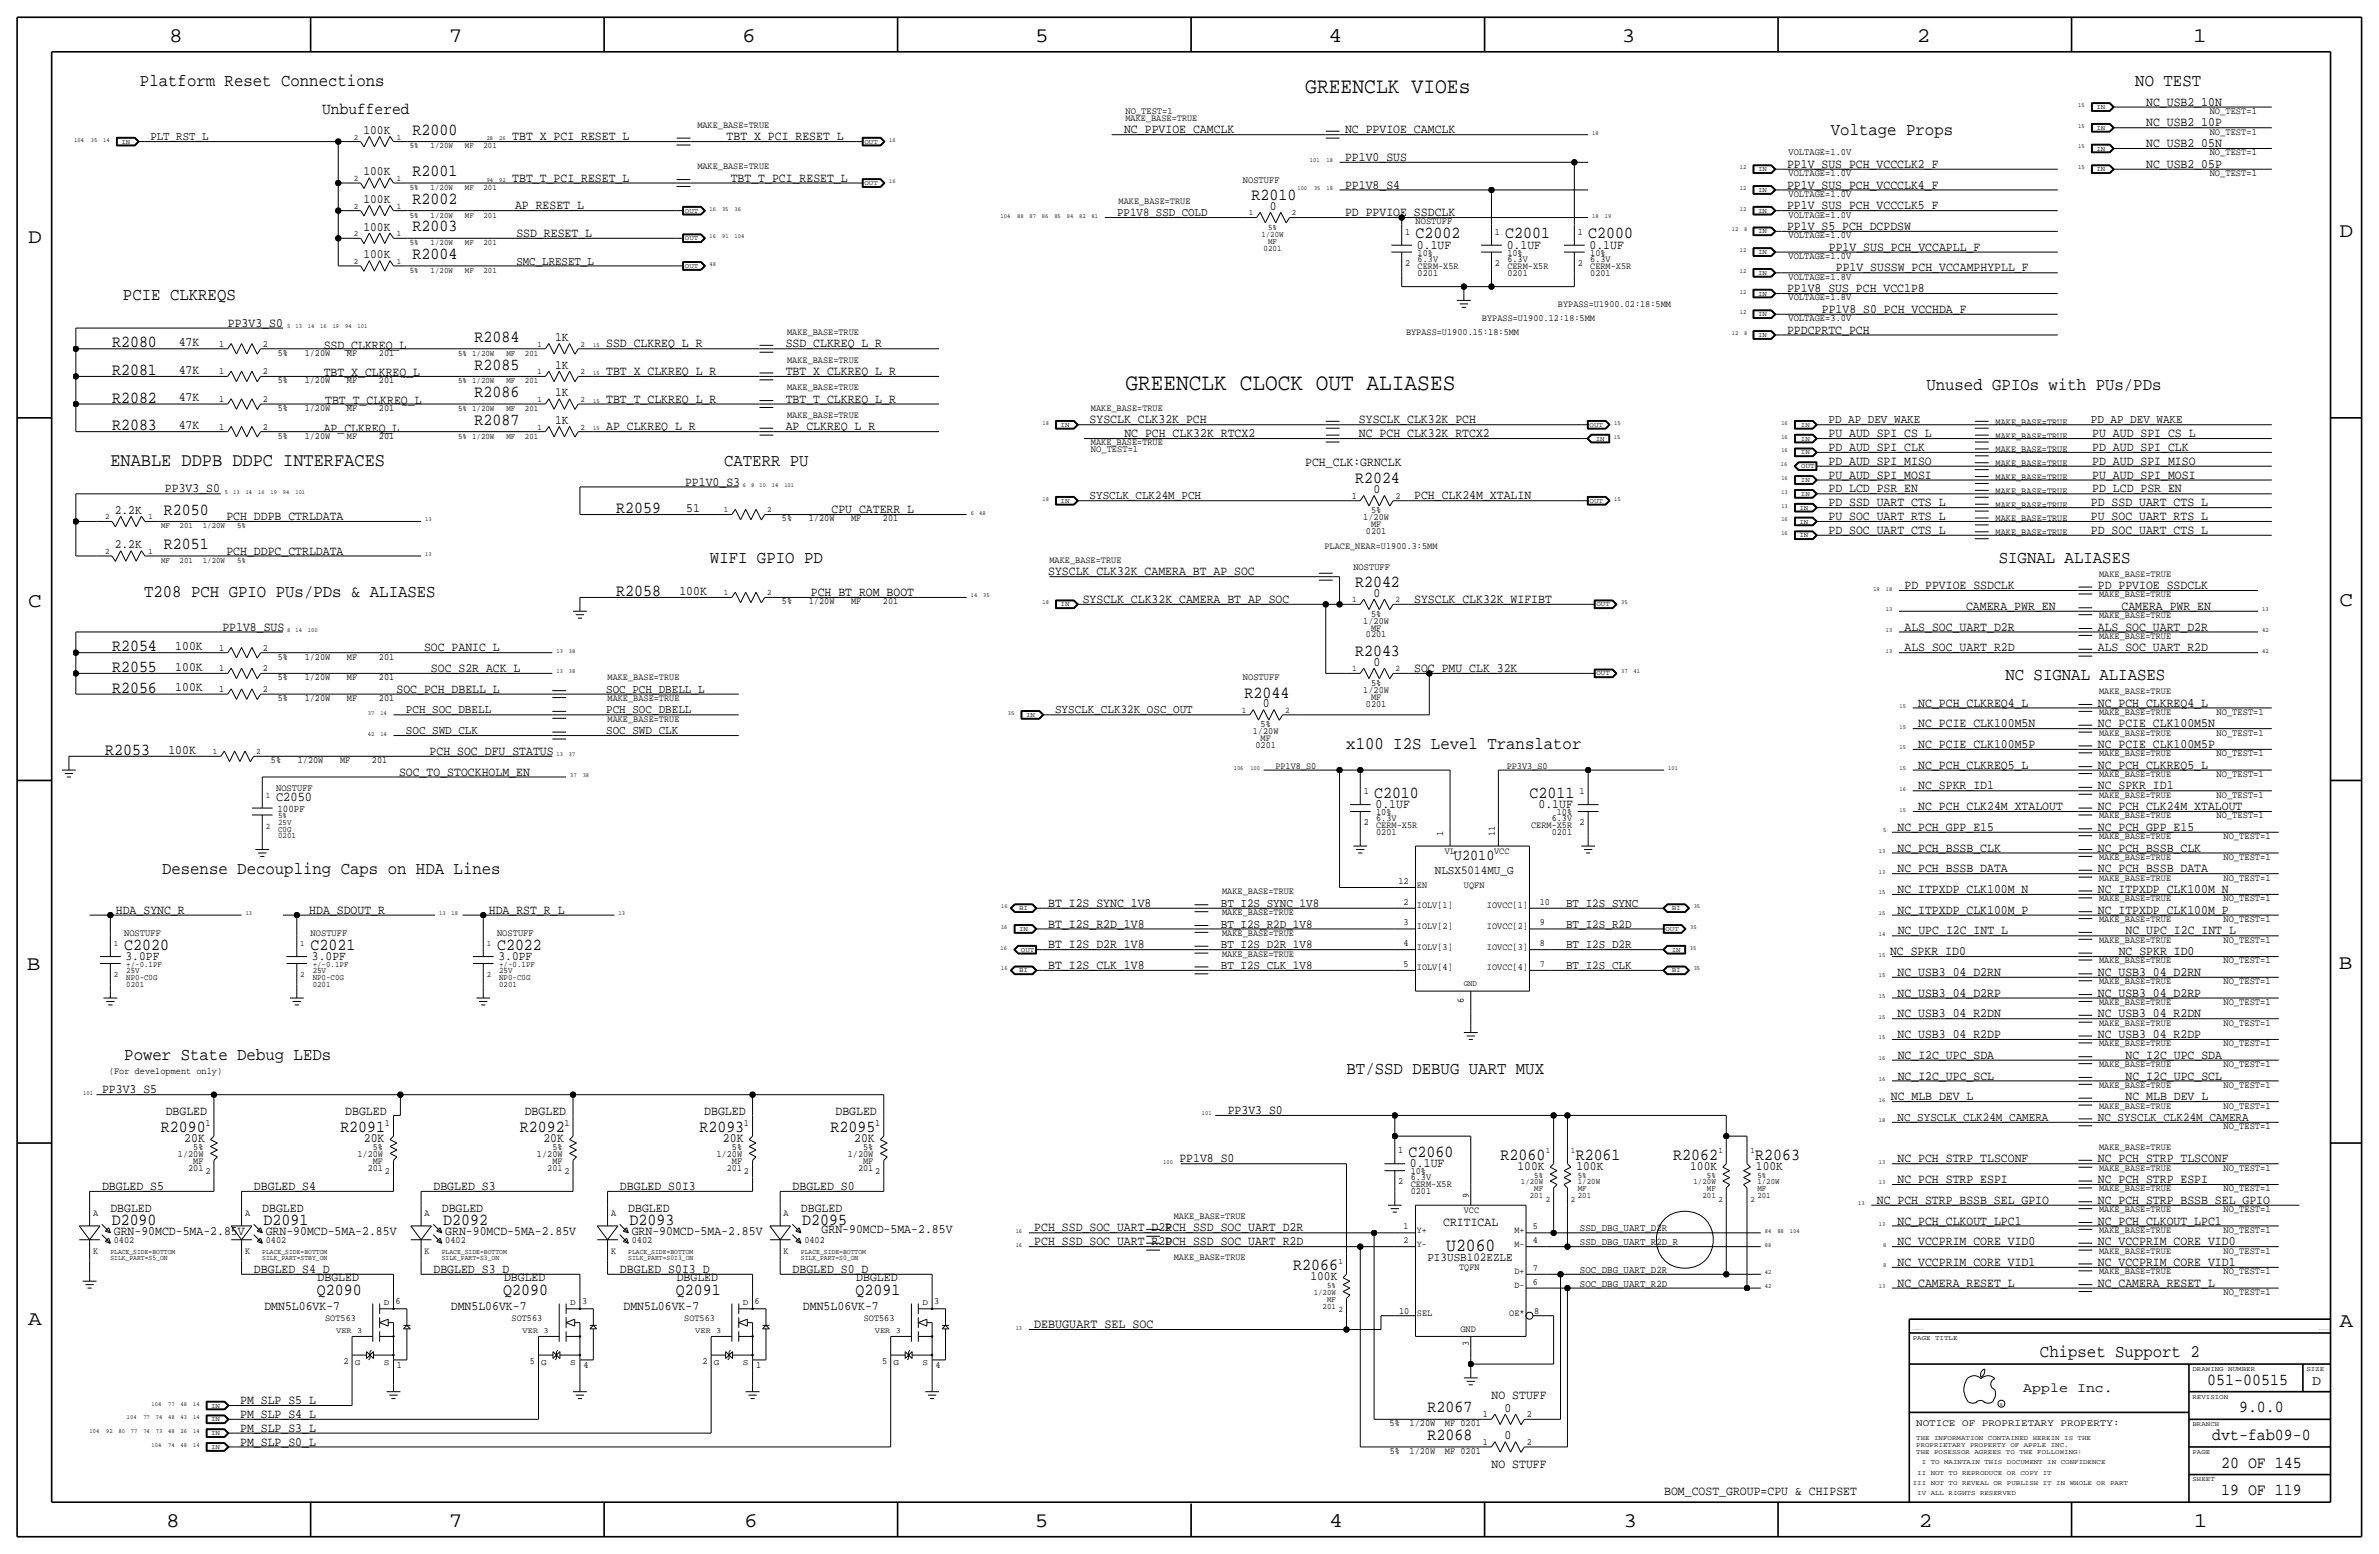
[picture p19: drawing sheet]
<svg xmlns="http://www.w3.org/2000/svg" width="875mm" height="572mm" viewBox="0 0 875 572" stroke-linecap="round" stroke-linejoin="round" font-family="sans-serif">
<defs><g id="words">
<text font-size="8.7" x="414" y="143.5">GREENCLK CLOCK OUT ALIASES</text>
<text font-size="8.1" x="480.1" y="34.3">GREENCLK VIOEs</text>
<g font-size="7.6">
<text x="62.2" y="15.5">8</text>
<text x="165" y="15.5">7</text>
<text x="273" y="15.5">6</text>
<text x="380.7" y="15.5">5</text>
<text x="488.6" y="15.5">4</text>
<text x="596.6" y="15.5">3</text>
<text x="705.1" y="15.5">2</text>
<text x="806.7" y="15.5">1</text>
<text x="10.4" y="89.4">D</text>
<text x="860.5" y="87.1">D</text>
<text x="10.4" y="223.3">C</text>
<text x="860.5" y="222.8">C</text>
<text x="9.8" y="356.6">B</text>
<text x="860.2" y="356.4">B</text>
<text x="10.4" y="487.4">A</text>
<text x="860.5" y="488.2">A</text>
<text x="61.2" y="561.6">8</text>
<text x="165" y="561.6">7</text>
<text x="273.8" y="561.6">6</text>
<text x="380.7" y="561.6">5</text>
<text x="488.9" y="561.6">4</text>
<text x="597.1" y="561.6">3</text>
<text x="705.8" y="561.6">2</text>
<text x="806.9" y="561.6">1</text>
</g>
<text font-size="7" x="40.6" y="171.5">ENABLE DDPB DDPC INTERFACES</text>
<text font-size="6.8" x="531.9" y="460">U2060</text>
<g font-size="6.5">
<text x="51.5" y="31.8">Platform Reset Connections</text>
<text x="785.4" y="31.8">NO TEST</text>
<text x="673.4" y="49.5">Voltage Props</text>
<text x="45.2" y="110.5">PCIE CLKREQS</text>
<text x="708.5" y="143.5">Unused GPIOs with PUs/PDs</text>
<text x="266.3" y="171.5">CATERR PU</text>
<text x="261.1" y="207">WIFI GPIO PD</text>
<text x="735.2" y="207">SIGNAL ALIASES</text>
<text x="53" y="219.7">T208 PCH GPIO PUs/PDs &amp; ALIASES</text>
<text x="737.6" y="250.2">NC SIGNAL ALIASES</text>
<text x="495.2" y="275.6">x100 I2S Level Translator</text>
<text x="59.6" y="321.3">Desense Decoupling Caps on HDA Lines</text>
<text x="45.7" y="389.9">Power State Debug LEDs</text>
<text x="495.3" y="395">BT/SSD DEBUG UART MUX</text>
<text x="750.3" y="499.1">Chipset Support 2</text>
</g>
<g font-size="6.2">
<text x="151.7" y="49.5">R2000</text>
<text x="151.7" y="64.8">R2001</text>
<text x="151.7" y="74.9">R2002</text>
<text x="460.3" y="73.7">R2010</text>
<text x="151.7" y="85.1">R2003</text>
<text x="520.6" y="87.6">C2002</text>
<text x="553.7" y="87.6">C2001</text>
<text x="584.1" y="87.6">C2000</text>
<text x="151.7" y="95.3">R2004</text>
<text x="174.6" y="125.7">R2084</text>
<text x="41.2" y="127.8">R2080</text>
<text x="41.2" y="137.9">R2081</text>
<text x="174.6" y="135.9">R2085</text>
<text x="41.2" y="148.1">R2082</text>
<text x="174.6" y="146.1">R2086</text>
<text x="41.2" y="158.2">R2083</text>
<text x="174.6" y="156.2">R2087</text>
<text x="498.4" y="177.8">R2024</text>
<text x="60.3" y="189.2">R2050</text>
<text x="226.7" y="188.7">R2059</text>
<text x="60.3" y="201.9">R2051</text>
<text x="498.4" y="215.9">R2042</text>
<text x="226.7" y="219.2">R2058</text>
<text x="41.2" y="239.5">R2054</text>
<text x="498.4" y="241.3">R2043</text>
<text x="41.2" y="247.1">R2055</text>
<text x="41.2" y="254.8">R2056</text>
<text x="457.8" y="256.5">R2044</text>
<text x="38.7" y="277.6">R2053</text>
<text x="505.4" y="293.4">C2010</text>
<text x="562.6" y="293.4">C2011</text>
<text x="45.7" y="349.2">C2020</text>
<text x="114.2" y="349.2">C2021</text>
<text x="182.8" y="349.2">C2022</text>
<text x="59.1" y="416.3">R2090</text>
<text x="125.2" y="416.3">R2091</text>
<text x="191.2" y="416.3">R2092</text>
<text x="257.3" y="416.3">R2093</text>
<text x="305.5" y="416.3">R2095</text>
<text x="518.1" y="425.5">C2060</text>
<text x="551.9" y="426.5">R2060</text>
<text x="579.6" y="426.5">R2061</text>
<text x="615.4" y="426.5">R2062</text>
<text x="645.6" y="426.5">R2063</text>
<text x="41.1" y="450.6">D2090</text>
<text x="97" y="450.6">D2091</text>
<text x="163" y="450.6">D2092</text>
<text x="231.6" y="450.6">D2093</text>
<text x="295.1" y="450.6">D2095</text>
<text x="475.7" y="467.1">R2066</text>
<text x="116.5" y="476.2">Q2090</text>
<text x="185.1" y="476.2">Q2090</text>
<text x="248.6" y="476.2">Q2091</text>
<text x="314.7" y="476.2">Q2091</text>
<text x="811.9" y="509.3">051-00515</text>
<text x="525.1" y="519.4">R2067</text>
<text x="823.6" y="519.4">9.0.0</text>
<text x="525.1" y="529.6">R2068</text>
<text x="813.7" y="529.6">dvt-fab09-0</text>
<text x="817" y="539.8">20 OF 145</text>
<text x="817" y="549.9">19 OF 119</text>
</g>
<text font-size="6" x="118.5" y="41.9">Unbuffered</text>
<text font-size="5.6" x="534.8" y="316.2">U2010</text>
<g font-size="5">
<text x="101.5" y="294.6">C2050</text>
<text x="850.5" y="509.3">D</text>
<text x="744.2" y="511.8">Apple Inc.</text>
</g>
<text font-size="4.8" x="380.4" y="488.4">DEBUGUART_SEL_SOC</text>
<g font-size="4.7">
<text x="789.4" y="38.9">NC_USB2_10N</text>
<text x="789.4" y="46.5">NC_USB2_10P</text>
<text x="133.6" y="49.3">100K</text>
<text x="188.4" y="51.6">TBT_X_PCI_RESET_L</text>
<text x="267.2" y="51.6">TBT_X_PCI_RESET_L</text>
<text x="413.5" y="49">NC_PPVIOE_CAMCLK</text>
<text x="494.7" y="49">NC_PPVIOE_CAMCLK</text>
<text x="494.7" y="59.2">PP1V0_SUS</text>
<text x="789.4" y="54.1">NC_USB2_05N</text>
<text x="133.6" y="64.5">100K</text>
<text x="657.3" y="61.7">PP1V_SUS_PCH_VCCCLK2_F</text>
<text x="789.4" y="61.7">NC_USB2_05P</text>
<text x="188.4" y="66.8">TBT_T_PCI_RESET_L</text>
<text x="268.8" y="66.8">TBT_T_PCI_RESET_L</text>
<text x="494.7" y="69.3">PP1V8_S4</text>
<text x="657.3" y="69.3">PP1V_SUS_PCH_VCCCLK4_F</text>
<text x="133.6" y="74.7">100K</text>
<text x="189.4" y="77">AP_RESET_L</text>
<text x="467.1" y="77.2">0</text>
<text x="657.3" y="77">PP1V_SUS_PCH_VCCCLK5_F</text>
<text x="494.7" y="79.5">PD_PPVIOE_SSDCLK</text>
<text x="133.6" y="84.8">100K</text>
<text x="189.9" y="87.1">SSD_RESET_L</text>
<text x="657.3" y="84.6">PP1V_S5_PCH_DCPDSW</text>
<text x="133.6" y="95">100K</text>
<text x="521.2" y="91.4">0.1UF</text>
<text x="554.2" y="91.4">0.1UF</text>
<text x="584.7" y="91.4">0.1UF</text>
<text x="672.7" y="92.2">PP1V_SUS_PCH_VCCAPLL_F</text>
<text x="675.2" y="99.8">PP1V_SUSSW_PCH_VCCAMPHYPLL_F</text>
<text x="657.3" y="107.4">PP1V8_SUS_PCH_VCC1P8</text>
<text x="670.1" y="115.1">PP1V8_S0_PCH_VCCHDA_F</text>
<text x="83.8" y="120.1">PP3V3_S0</text>
<text x="204.2" y="125.5">1K</text>
<text x="657.3" y="122.7">PPDCPRTC_PCH</text>
<text x="65.7" y="127.3">47K</text>
<text x="119.1" y="128.3">SSD_CLKREQ_L</text>
<text x="223" y="127.8">SSD_CLKREQ_L_R</text>
<text x="289" y="127.8">SSD_CLKREQ_L_R</text>
<text x="65.7" y="137.4">47K</text>
<text x="204.2" y="135.6">1K</text>
<text x="223" y="137.9">TBT_X_CLKREQ_L_R</text>
<text x="289" y="137.9">TBT_X_CLKREQ_L_R</text>
<text x="119.1" y="138.4">TBT_X_CLKREQ_L</text>
<text x="65.7" y="147.6">47K</text>
<text x="119.6" y="148.6">TBT_T_CLKREQ_L</text>
<text x="204.2" y="145.8">1K</text>
<text x="223" y="148.1">TBT_T_CLKREQ_L_R</text>
<text x="289" y="148.1">TBT_T_CLKREQ_L_R</text>
<text x="204.2" y="156">1K</text>
<text x="400.8" y="155.7">SYSCLK_CLK32K_PCH</text>
<text x="499.8" y="155.7">SYSCLK_CLK32K_PCH</text>
<text x="65.7" y="157.7">47K</text>
<text x="119.1" y="158.8">AP_CLKREQ_L</text>
<text x="223" y="158.2">AP_CLKREQ_L_R</text>
<text x="289" y="158.2">AP_CLKREQ_L_R</text>
<text x="413.6" y="160.8">NC_PCH_CLK32K_RTCX2</text>
<text x="499.8" y="160.8">NC_PCH_CLK32K_RTCX2</text>
<text x="672.5" y="160.8">PU_AUD_SPI_CS_L</text>
<text x="769.6" y="160.8">PU_AUD_SPI_CS_L</text>
<text x="672.5" y="165.9">PD_AUD_SPI_CLK</text>
<text x="769.6" y="165.9">PD_AUD_SPI_CLK</text>
<text x="480" y="171.5">PCH_CLK:GRNCLK</text>
<text x="672.5" y="170.9">PD_AUD_SPI_MISO</text>
<text x="769.6" y="170.9">PD_AUD_SPI_MISO</text>
<text x="252" y="178.6">PP1V0_S3</text>
<text x="672.5" y="176">PU_AUD_SPI_MOSI</text>
<text x="769.6" y="176">PU_AUD_SPI_MOSI</text>
<text x="60.6" y="181.1">PP3V3_S0</text>
<text x="505.2" y="181.4">0</text>
<text x="520.1" y="183.6">PCH_CLK24M_XTALIN</text>
<text x="672.5" y="181.1">PD_LCD_PSR_EN</text>
<text x="769.6" y="181.1">PD_LCD_PSR_EN</text>
<text x="42.2" y="189">2.2K</text>
<text x="83.3" y="191.3">PCH_DDPB_CTRLDATA</text>
<text x="252.4" y="188.2">51</text>
<text x="305.8" y="188.7">CPU_CATERR_L</text>
<text x="672.5" y="186.2">PD_SSD_UART_CTS_L</text>
<text x="672.5" y="191.3">PU_SOC_UART_RTS_L</text>
<text x="769.1" y="191.3">PU_SOC_UART_RTS_L</text>
<text x="769.1" y="186.2">PD_SSD_UART_CTS_L</text>
<text x="672.5" y="196.3">PD_SOC_UART_CTS_L</text>
<text x="769.1" y="196.3">PD_SOC_UART_CTS_L</text>
<text x="42.2" y="201.7">2.2K</text>
<text x="83.3" y="204">PCH_DDPC_CTRLDATA</text>
<text x="385.5" y="211.6">SYSCLK_CLK32K_CAMERA_BT_AP_SOC</text>
<text x="249.9" y="218.7">100K</text>
<text x="298.2" y="219.2">PCH_BT_ROM_BOOT</text>
<text x="398.2" y="221.7">SYSCLK_CLK32K_CAMERA_BT_AP_SOC</text>
<text x="505.2" y="219.5">0</text>
<text x="520.1" y="221.7">SYSCLK_CLK32K_WIFIBT</text>
<text x="700.5" y="216.7">PD_PPVIOE_SSDCLK</text>
<text x="771.6" y="216.7">PD_PPVIOE_SSDCLK</text>
<text x="723.2" y="224.3">CAMERA_PWR_EN</text>
<text x="780.3" y="224.3">CAMERA_PWR_EN</text>
<text x="81.8" y="231.9">PP1V8_SUS</text>
<text x="700.5" y="231.9">ALS_SOC_UART_D2R</text>
<text x="771.6" y="231.9">ALS_SOC_UART_D2R</text>
<text x="64.5" y="239">100K</text>
<text x="156" y="239.5">SOC_PANIC_L</text>
<text x="700.5" y="239.5">ALS_SOC_UART_R2D</text>
<text x="771.6" y="239.5">ALS_SOC_UART_R2D</text>
<text x="505.2" y="244.9">0</text>
<text x="64.5" y="246.6">100K</text>
<text x="158.5" y="247.1">SOC_S2R_ACK_L</text>
<text x="520.1" y="247.1">SOC_PMU_CLK_32K</text>
<text x="64.5" y="254.3">100K</text>
<text x="145.8" y="254.8">SOC_PCH_DBELL_L</text>
<text x="464.5" y="260.1">0</text>
<text x="705.6" y="259.8">NC_PCH_CLKREQ4_L</text>
<text x="771.6" y="259.8">NC_PCH_CLKREQ4_L</text>
<text x="705.6" y="267.5">NC_PCIE_CLK100M5N</text>
<text x="771.6" y="267.5">NC_PCIE_CLK100M5N</text>
<text x="705.6" y="275.1">NC_PCIE_CLK100M5P</text>
<text x="771.6" y="275.1">NC_PCIE_CLK100M5P</text>
<text x="61.9" y="277.1">100K</text>
<text x="158" y="277.6">PCH_SOC_DFU_STATUS</text>
<text x="146.8" y="285.2">SOC_TO_STOCKHOLM_EN</text>
<text x="705.6" y="282.7">NC_PCH_CLKREQ5_L</text>
<text x="771.6" y="282.7">NC_PCH_CLKREQ5_L</text>
<text x="705.6" y="290.3">NC_SPKR_ID1</text>
<text x="771.6" y="290.3">NC_SPKR_ID1</text>
<text x="505.9" y="297.2">0.1UF</text>
<text x="565.9" y="297.2">0.1UF</text>
<text x="705.6" y="297.9">NC_PCH_CLK24M_XTALOUT</text>
<text x="771.6" y="297.9">NC_PCH_CLK24M_XTALOUT</text>
<text x="697.9" y="305.6">NC_PCH_GPP_E15</text>
<text x="771.6" y="305.6">NC_PCH_GPP_E15</text>
<text x="697.9" y="313.2">NC_PCH_BSSB_CLK</text>
<text x="771.6" y="313.2">NC_PCH_BSSB_CLK</text>
<text x="697.9" y="320.8">NC_PCH_BSSB_DATA</text>
<text x="771.6" y="320.8">NC_PCH_BSSB_DATA</text>
<text x="697.9" y="328.4">NC_ITPXDP_CLK100M_N</text>
<text x="771.6" y="328.4">NC_ITPXDP_CLK100M_N</text>
<text x="385.5" y="333.5">BT_I2S_SYNC_1V8</text>
<text x="42.6" y="336">HDA_SYNC_R</text>
<text x="113.7" y="336">HDA_SDOUT_R</text>
<text x="179.8" y="336">HDA_RST_R_L</text>
<text x="385.5" y="341.1">BT_I2S_R2D_1V8</text>
<text x="697.9" y="336">NC_ITPXDP_CLK100M_P</text>
<text x="771.6" y="336">NC_ITPXDP_CLK100M_P</text>
<text x="698" y="343.7">NC_UPC_I2C_INT_L</text>
<text x="781.8" y="343.7">NC_UPC_I2C_INT_L</text>
<text x="46.2" y="353.1">3.0PF</text>
<text x="114.8" y="353.1">3.0PF</text>
<text x="183.3" y="353.1">3.0PF</text>
<text x="385.5" y="348.7">BT_I2S_D2R_1V8</text>
<text x="695.2" y="351.3">NC_SPKR_ID0</text>
<text x="779.3" y="351.3">NC_SPKR_ID0</text>
<text x="385.5" y="356.4">BT_I2S_CLK_1V8</text>
<text x="697.9" y="358.9">NC_USB3_04_D2RN</text>
<text x="771.6" y="358.9">NC_USB3_04_D2RN</text>
<text x="697.9" y="366.5">NC_USB3_04_D2RP</text>
<text x="771.6" y="366.5">NC_USB3_04_D2RP</text>
<text x="697.9" y="374.1">NC_USB3_04_R2DN</text>
<text x="771.6" y="374.1">NC_USB3_04_R2DN</text>
<text x="697.9" y="381.8">NC_USB3_04_R2DP</text>
<text x="771.6" y="381.8">NC_USB3_04_R2DP</text>
<text x="698" y="389.4">NC_I2C_UPC_SDA</text>
<text x="781.8" y="389.4">NC_I2C_UPC_SDA</text>
<text x="698" y="397">NC_I2C_UPC_SCL</text>
<text x="781.8" y="397">NC_I2C_UPC_SCL</text>
<text x="37.5" y="402.1">PP3V3_S5</text>
<text x="695.5" y="404.6">NC_MLB_DEV_L</text>
<text x="781.8" y="404.6">NC_MLB_DEV_L</text>
<text x="60.9" y="410.2">DBGLED</text>
<text x="127" y="410.2">DBGLED</text>
<text x="193" y="410.2">DBGLED</text>
<text x="259.1" y="410.2">DBGLED</text>
<text x="307.3" y="410.2">DBGLED</text>
<text x="451.6" y="409.7">PP3V3_S0</text>
<text x="67.8" y="420.1">20K</text>
<text x="133.8" y="420.1">20K</text>
<text x="199.9" y="420.1">20K</text>
<text x="265.9" y="420.1">20K</text>
<text x="314.2" y="420.1">20K</text>
<text x="433.8" y="427.5">PP1V8_S0</text>
<text x="518.6" y="429.3">0.1UF</text>
<text x="558.2" y="430.3">100K</text>
<text x="579.8" y="430.3">100K</text>
<text x="621.7" y="430.3">100K</text>
<text x="645.9" y="430.3">100K</text>
<text x="697.9" y="427.5">NC_PCH_STRP_TLSCONF</text>
<text x="771.6" y="427.5">NC_PCH_STRP_TLSCONF</text>
<text x="37.5" y="437.6">DBGLED_S5</text>
<text x="93.4" y="437.6">DBGLED_S4</text>
<text x="159.5" y="437.6">DBGLED_S3</text>
<text x="228" y="437.6">DBGLED_S0I3</text>
<text x="291.5" y="437.6">DBGLED_S0</text>
<text x="697.9" y="435.1">NC_PCH_STRP_ESPI</text>
<text x="771.6" y="435.1">NC_PCH_STRP_ESPI</text>
<text x="690.3" y="442.7">NC_PCH_STRP_BSSB_SEL_GPIO</text>
<text x="771.6" y="442.7">NC_PCH_STRP_BSSB_SEL_GPIO</text>
<text x="40.6" y="445.8">DBGLED</text>
<text x="96.5" y="445.8">DBGLED</text>
<text x="162.5" y="445.8">DBGLED</text>
<text x="231.1" y="445.8">DBGLED</text>
<text x="294.6" y="445.8">DBGLED</text>
<text x="41.9" y="454.2">GRN-90MCD-5MA-2.85V</text>
<text x="97.7" y="454.2">GRN-90MCD-5MA-2.85V</text>
<text x="163.8" y="454.2">GRN-90MCD-5MA-2.85V</text>
<text x="232.4" y="454.2">GRN-90MCD-5MA-2.85V</text>
<text x="302.2" y="453.4">GRN-90MCD-5MA-2.85V</text>
<text x="380.4" y="452.9">PCH_SSD_SOC_UART_D2R</text>
<text x="428.7" y="452.9">PCH_SSD_SOC_UART_D2R</text>
<text x="530.8" y="450.9">CRITICAL</text>
<text x="697.9" y="450.3">NC_PCH_CLKOUT_LPC1</text>
<text x="771.6" y="450.3">NC_PCH_CLKOUT_LPC1</text>
<text x="380.4" y="458">PCH_SSD_SOC_UART_R2D</text>
<text x="428.7" y="458">PCH_SSD_SOC_UART_R2D</text>
<text x="697.9" y="458">NC_VCCPRIM_CORE_VID0</text>
<text x="771.6" y="458">NC_VCCPRIM_CORE_VID0</text>
<text x="697.9" y="465.6">NC_VCCPRIM_CORE_VID1</text>
<text x="771.6" y="465.6">NC_VCCPRIM_CORE_VID1</text>
<text x="93.4" y="468.1">DBGLED_S4_D</text>
<text x="116.8" y="471.2">DBGLED</text>
<text x="159.5" y="468.1">DBGLED_S3_D</text>
<text x="185.4" y="471.2">DBGLED</text>
<text x="228" y="468.1">DBGLED_S0I3_D</text>
<text x="248.9" y="471.2">DBGLED</text>
<text x="291.5" y="468.1">DBGLED_S0_D</text>
<text x="314.9" y="471.2">DBGLED</text>
<text x="482" y="470.9">100K</text>
<text x="697.9" y="473.2">NC_CAMERA_RESET_L</text>
<text x="771.6" y="473.2">NC_CAMERA_RESET_L</text>
<text x="97.2" y="481.6">DMN5L06VK-7</text>
<text x="165.8" y="481.6">DMN5L06VK-7</text>
<text x="229.3" y="481.6">DMN5L06VK-7</text>
<text x="295.4" y="481.6">DMN5L06VK-7</text>
<text x="548.6" y="514.4">NO STUFF</text>
<text x="88.3" y="516.4">PM_SLP_S5_L</text>
<text x="88.3" y="521.5">PM_SLP_S4_L</text>
<text x="553.4" y="519.2">0</text>
<text x="88.3" y="526.5">PM_SLP_S3_L</text>
<text x="88.3" y="531.6">PM_SLP_S0_L</text>
<text x="553.4" y="529.3">0</text>
<text x="548.6" y="539.8">NO STUFF</text>
<text x="612.1" y="549.9">BOM_COST_GROUP=CPU &amp; CHIPSET</text>
</g>
<g font-size="4.5">
<text x="672.5" y="155.7">PD_AP_DEV_WAKE</text>
<text x="769.1" y="155.7">PD_AP_DEV_WAKE</text>
<text x="400.8" y="183.6">SYSCLK_CLK24M_PCH</text>
<text x="223" y="254.8">SOC_PCH_DBELL_L</text>
<text x="149.3" y="262.4">PCH_SOC_DBELL</text>
<text x="223" y="262.4">PCH_SOC_DBELL</text>
<text x="388.1" y="262.4">SYSCLK_CLK32K_OSC_OUT</text>
<text x="149.3" y="270">SOC_SWD_CLK</text>
<text x="223" y="270">SOC_SWD_CLK</text>
<text x="527.8" y="321.3">NLSX5014MU_G</text>
<text x="449" y="333.5">BT_I2S_SYNC_1V8</text>
<text x="576" y="333.5">BT_I2S_SYNC</text>
<text x="449" y="341.1">BT_I2S_R2D_1V8</text>
<text x="576" y="341.1">BT_I2S_R2D</text>
<text x="449" y="348.7">BT_I2S_D2R_1V8</text>
<text x="576" y="348.7">BT_I2S_D2R</text>
<text x="449" y="356.4">BT_I2S_CLK_1V8</text>
<text x="576" y="356.4">BT_I2S_CLK</text>
<text x="697.9" y="412.2">NC_SYSCLK_CLK24M_CAMERA</text>
<text x="771.6" y="412.2">NC_SYSCLK_CLK24M_CAMERA</text>
<text x="525" y="463.8">PI3USB102EZLE</text>
</g>
<g font-size="4.4">
<text x="55.3" y="51.6">PLT_RST_L</text>
<text x="410.9" y="79.5">PP1V8_SSD_COLD</text>
<text x="189.9" y="97.3">SMC_LRESET_L</text>
</g>
<g font-size="3.8">
<text x="102.1" y="298.5">100PF</text>
<text x="581.1" y="452.9">SSD_DBG_UART_D2R</text>
<text x="581.1" y="458">SSD_DBG_UART_R2D_R</text>
<text x="581.1" y="468.1">SOC_DBG_UART_D2R</text>
<text x="581.1" y="473.2">SOC_DBG_UART_R2D</text>
</g>
<text font-size="3.7" x="704.8" y="524.5">NOTICE OF PROPRIETARY PROPERTY:</text>
<g font-size="3.6">
<text x="414" y="41.9">NO_TEST=1</text>
<text x="812.8" y="41.9">NO_TEST=1</text>
<text x="812.8" y="49.5">NO_TEST=1</text>
<text x="657.8" y="57.2">VOLTAGE=1.0V</text>
<text x="812.8" y="57.2">NO_TEST=1</text>
<text x="657.8" y="64.8">VOLTAGE=1.0V</text>
<text x="812.8" y="64.8">NO_TEST=1</text>
<text x="457.1" y="67.3">NOSTUFF</text>
<text x="657.8" y="72.4">VOLTAGE=1.0V</text>
<text x="520.6" y="82.6">NOSTUFF</text>
<text x="657.8" y="80">VOLTAGE=1.0V</text>
<text x="657.8" y="87.6">VOLTAGE=1.0V</text>
<text x="657.8" y="95.3">VOLTAGE=1.0V</text>
<text x="657.8" y="102.9">VOLTAGE=1.8V</text>
<text x="657.8" y="110.5">VOLTAGE=1.8V</text>
<text x="657.8" y="118.1">VOLTAGE=3.0V</text>
<text x="401.3" y="166.4">NO_TEST=1</text>
<text x="497.8" y="209.6">NOSTUFF</text>
<text x="457.1" y="250.2">NOSTUFF</text>
<text x="815.3" y="262.9">NO_TEST=1</text>
<text x="815.3" y="270.5">NO_TEST=1</text>
<text x="815.3" y="278.1">NO_TEST=1</text>
<text x="815.3" y="285.7">NO_TEST=1</text>
<text x="101.5" y="290.8">NOSTUFF</text>
<text x="815.3" y="293.4">NO_TEST=1</text>
<text x="815.3" y="301">NO_TEST=1</text>
<text x="817.8" y="308.6">NO_TEST=1</text>
<text x="817.8" y="316.2">NO_TEST=1</text>
<text x="817.8" y="323.9">NO_TEST=1</text>
<text x="817.8" y="331.5">NO_TEST=1</text>
<text x="817.8" y="339.1">NO_TEST=1</text>
<text x="45.7" y="344.2">NOSTUFF</text>
<text x="114.2" y="344.2">NOSTUFF</text>
<text x="182.8" y="344.2">NOSTUFF</text>
<text x="817.8" y="346.7">NO_TEST=1</text>
<text x="817.8" y="354.3">NO_TEST=1</text>
<text x="817.8" y="362">NO_TEST=1</text>
<text x="538.4" y="369" transform="rotate(-90 538.4 369)">6</text>
<text x="817.8" y="369.6">NO_TEST=1</text>
<text x="817.8" y="377.2">NO_TEST=1</text>
<text x="817.8" y="384.8">NO_TEST=1</text>
<text x="817.8" y="392.4">NO_TEST=1</text>
<text x="817.8" y="400.1">NO_TEST=1</text>
<text x="817.8" y="407.7">NO_TEST=1</text>
<text x="817.8" y="415.3">NO_TEST=1</text>
<text x="817.8" y="430.5">NO_TEST=1</text>
<text x="817.8" y="438.1">NO_TEST=1</text>
<text x="817.8" y="445.8">NO_TEST=1</text>
<text x="817.8" y="453.4">NO_TEST=1</text>
<text x="817.8" y="461">NO_TEST=1</text>
<text x="817.8" y="468.6">NO_TEST=1</text>
<text x="817.8" y="476.2">NO_TEST=1</text>
</g>
<g font-size="3.5">
<text x="256.5" y="47">MAKE_BASE=TRUE</text>
<text x="414" y="44.4">MAKE_BASE=TRUE</text>
<text x="256.5" y="62.2">MAKE_BASE=TRUE</text>
<text x="411.4" y="74.9">MAKE_BASE=TRUE</text>
<text x="516.8" y="86.4">1</text>
<text x="549.9" y="86.4">1</text>
<text x="580.3" y="86.4">1</text>
<text x="521.4" y="94">10%</text>
<text x="554.4" y="94">10%</text>
<text x="584.9" y="94">10%</text>
<text x="516.8" y="97.8">2</text>
<text x="521.4" y="101.3">0201</text>
<text x="521.4" y="96.3">6.3V</text>
<text x="521.4" y="98.8">CERM-X5R</text>
<text x="549.9" y="97.8">2</text>
<text x="554.4" y="101.3">0201</text>
<text x="554.4" y="98.8">CERM-X5R</text>
<text x="554.4" y="96.3">6.3V</text>
<text x="580.3" y="97.8">2</text>
<text x="584.9" y="96.3">6.3V</text>
<text x="584.9" y="101.3">0201</text>
<text x="584.9" y="98.8">CERM-X5R</text>
<text x="573" y="113">BYPASS=U1900.02:18:5MM</text>
<text x="545.1" y="118.1">BYPASS=U1900.12:18:5MM</text>
<text x="289.5" y="123.2">MAKE_BASE=TRUE</text>
<text x="517.1" y="123.2">BYPASS=U1900.15:18:5MM</text>
<text x="80.6" y="127.5">1</text>
<text x="96.7" y="127.5">2</text>
<text x="102.2" y="130.8">5%</text>
<text x="112.1" y="130.8">1/20W</text>
<text x="127.6" y="130.8">MF</text>
<text x="139.4" y="130.8">201</text>
<text x="80.6" y="137.7">1</text>
<text x="96.7" y="137.7">2</text>
<text x="289.5" y="133.4">MAKE_BASE=TRUE</text>
<text x="102.2" y="141">5%</text>
<text x="112.1" y="141">1/20W</text>
<text x="127.6" y="141">MF</text>
<text x="139.4" y="141">201</text>
<text x="289.5" y="143.5">MAKE_BASE=TRUE</text>
<text x="80.6" y="147.8">1</text>
<text x="96.7" y="147.8">2</text>
<text x="102.2" y="151.1">5%</text>
<text x="112.1" y="151.1">1/20W</text>
<text x="127.6" y="151.1">MF</text>
<text x="139.4" y="151.1">201</text>
<text x="289.5" y="153.7">MAKE_BASE=TRUE</text>
<text x="401.3" y="151.1">MAKE_BASE=TRUE</text>
<text x="80.6" y="158">1</text>
<text x="96.7" y="158">2</text>
<text x="102.2" y="161.3">5%</text>
<text x="112.1" y="161.3">1/20W</text>
<text x="127.6" y="161.3">MF</text>
<text x="139.4" y="161.3">201</text>
<text x="734" y="161.3">MAKE_BASE=TRUE</text>
<text x="734" y="156.2">MAKE_BASE=TRUE</text>
<text x="401.3" y="163.8">MAKE_BASE=TRUE</text>
<text x="734" y="166.4">MAKE_BASE=TRUE</text>
<text x="734" y="171.5">MAKE_BASE=TRUE</text>
<text x="734" y="176.5">MAKE_BASE=TRUE</text>
<text x="497.2" y="183.4">1</text>
<text x="513.3" y="183.4">2</text>
<text x="734" y="181.6">MAKE_BASE=TRUE</text>
<text x="287.6" y="191.8">5%</text>
<text x="297.5" y="191.8">1/20W</text>
<text x="313" y="191.8">MF</text>
<text x="324.8" y="191.8">201</text>
<text x="501.4" y="191.3">1/20W</text>
<text x="504.3" y="188.7">5%</text>
<text x="734" y="191.8">MAKE_BASE=TRUE</text>
<text x="734" y="186.7">MAKE_BASE=TRUE</text>
<text x="502.4" y="196.3">0201</text>
<text x="504.3" y="193.8">MF</text>
<text x="734" y="196.9">MAKE_BASE=TRUE</text>
<text x="487.1" y="201.9">PLACE_NEAR=U1900.3:5MM</text>
<text x="386" y="207">MAKE_BASE=TRUE</text>
<text x="772.1" y="212.1">MAKE_BASE=TRUE</text>
<text x="772.1" y="219.7">MAKE_BASE=TRUE</text>
<text x="287.6" y="222.3">5%</text>
<text x="297.5" y="222.3">1/20W</text>
<text x="313" y="222.3">MF</text>
<text x="324.8" y="222.3">201</text>
<text x="504.3" y="226.8">5%</text>
<text x="772.1" y="227.3">MAKE_BASE=TRUE</text>
<text x="501.4" y="229.4">1/20W</text>
<text x="504.3" y="231.9">MF</text>
<text x="80.6" y="239.3">1</text>
<text x="96.7" y="239.3">2</text>
<text x="502.4" y="234.4">0201</text>
<text x="772.1" y="235">MAKE_BASE=TRUE</text>
<text x="102.2" y="242.6">5%</text>
<text x="112.1" y="242.6">1/20W</text>
<text x="127.6" y="242.6">MF</text>
<text x="139.4" y="242.6">201</text>
<text x="80.6" y="246.9">1</text>
<text x="96.7" y="246.9">2</text>
<text x="102.2" y="250.2">5%</text>
<text x="112.1" y="250.2">1/20W</text>
<text x="127.6" y="250.2">MF</text>
<text x="139.4" y="250.2">201</text>
<text x="223.5" y="250.2">MAKE_BASE=TRUE</text>
<text x="80.6" y="254.5">1</text>
<text x="96.7" y="254.5">2</text>
<text x="102.2" y="257.8">5%</text>
<text x="112.1" y="257.8">1/20W</text>
<text x="127.6" y="257.8">MF</text>
<text x="139.4" y="257.8">201</text>
<text x="223.5" y="257.8">MAKE_BASE=TRUE</text>
<text x="501.4" y="254.8">1/20W</text>
<text x="504.3" y="252.2">5%</text>
<text x="504.3" y="257.3">MF</text>
<text x="772.1" y="255.3">MAKE_BASE=TRUE</text>
<text x="502.4" y="259.8">0201</text>
<text x="772.1" y="262.9">MAKE_BASE=TRUE</text>
<text x="223.5" y="265.4">MAKE_BASE=TRUE</text>
<text x="463.6" y="267.5">5%</text>
<text x="460.8" y="270">1/20W</text>
<text x="461.7" y="275.1">0201</text>
<text x="463.6" y="272.5">MF</text>
<text x="772.1" y="270.5">MAKE_BASE=TRUE</text>
<text x="99.7" y="280.7">5%</text>
<text x="109.5" y="280.7">1/20W</text>
<text x="125.1" y="280.7">MF</text>
<text x="136.8" y="280.7">201</text>
<text x="772.1" y="278.1">MAKE_BASE=TRUE</text>
<text x="469.1" y="282.7">PP1V8_S0</text>
<text x="554.2" y="282.7">PP3V3_S0</text>
<text x="772.1" y="285.8">MAKE_BASE=TRUE</text>
<text x="501.6" y="292.1">1</text>
<text x="581" y="292.1">1</text>
<text x="772.1" y="293.4">MAKE_BASE=TRUE</text>
<text x="506.2" y="299.7">10%</text>
<text x="572.6" y="299.7">10%</text>
<text x="501.6" y="303.5">2</text>
<text x="506.2" y="304.5">CERM-X5R</text>
<text x="506.2" y="302">6.3V</text>
<text x="563.2" y="304.5">CERM-X5R</text>
<text x="570.7" y="302">6.3V</text>
<text x="581" y="303.5">2</text>
<text x="772.1" y="301">MAKE_BASE=TRUE</text>
<text x="506.2" y="307.1">0201</text>
<text x="530.8" y="307.3" transform="rotate(-90 530.8 307.3)">1</text>
<text x="549.9" y="307.3" transform="rotate(-90 549.9 307.3)">11</text>
<text x="570.7" y="307.1">0201</text>
<text x="772.1" y="308.6">MAKE_BASE=TRUE</text>
<text x="531.5" y="314.2">VL</text>
<text x="549.6" y="314.2">VCC</text>
<text x="772.1" y="316.2">MAKE_BASE=TRUE</text>
<text x="772.1" y="323.9">MAKE_BASE=TRUE</text>
<text x="449.5" y="328.9">MAKE_BASE=TRUE</text>
<text x="514.3" y="325.1">12</text>
<text x="521.2" y="326.4">EN</text>
<text x="538.5" y="326.4">UQFN</text>
<text x="516.2" y="332.7">2</text>
<text x="521.2" y="334">IOLV[1]</text>
<text x="546.9" y="334">IOVCC[1]</text>
<text x="566.4" y="332.7">10</text>
<text x="772.1" y="331.5">MAKE_BASE=TRUE</text>
<text x="449.5" y="336.6">MAKE_BASE=TRUE</text>
<text x="516.2" y="340.4">3</text>
<text x="521.2" y="341.6">IOLV[2]</text>
<text x="546.9" y="341.6">IOVCC[2]</text>
<text x="566.4" y="340.4">9</text>
<text x="772.1" y="339.1">MAKE_BASE=TRUE</text>
<text x="449.5" y="344.2">MAKE_BASE=TRUE</text>
<text x="516.2" y="348">4</text>
<text x="566.4" y="348">8</text>
<text x="772.1" y="346.7">MAKE_BASE=TRUE</text>
<text x="449.5" y="351.8">MAKE_BASE=TRUE</text>
<text x="521.2" y="349.3">IOLV[3]</text>
<text x="546.9" y="349.3">IOVCC[3]</text>
<text x="516.2" y="355.6">5</text>
<text x="521.2" y="356.9">IOLV[4]</text>
<text x="546.9" y="356.9">IOVCC[4]</text>
<text x="566.4" y="355.6">7</text>
<text x="772.1" y="354.3">MAKE_BASE=TRUE</text>
<text x="772.1" y="362">MAKE_BASE=TRUE</text>
<text x="772.1" y="369.6">MAKE_BASE=TRUE</text>
<text x="772.1" y="377.2">MAKE_BASE=TRUE</text>
<text x="772.1" y="384.8">MAKE_BASE=TRUE</text>
<text x="40.1" y="395">(For development only)</text>
<text x="772.1" y="392.4">MAKE_BASE=TRUE</text>
<text x="772.1" y="400.1">MAKE_BASE=TRUE</text>
<text x="772.1" y="407.7">MAKE_BASE=TRUE</text>
<text x="75.5" y="414">1</text>
<text x="141.6" y="414">1</text>
<text x="207.6" y="414">1</text>
<text x="273.6" y="414">1</text>
<text x="321.9" y="414">1</text>
<text x="65.4" y="425.5">1/20W</text>
<text x="71.1" y="422.9">5%</text>
<text x="131.5" y="425.5">1/20W</text>
<text x="137.1" y="422.9">5%</text>
<text x="197.5" y="425.5">1/20W</text>
<text x="203.2" y="422.9">5%</text>
<text x="263.5" y="425.4">1/20W</text>
<text x="269.2" y="422.9">5%</text>
<text x="311.8" y="425.4">1/20W</text>
<text x="317.5" y="422.9">5%</text>
<text x="514.3" y="424.2">1</text>
<text x="772.1" y="422.9">MAKE_BASE=TRUE</text>
<text x="69.2" y="430.5">201</text>
<text x="71.1" y="428">MF</text>
<text x="75.5" y="431.8">2</text>
<text x="135.2" y="430.5">201</text>
<text x="137.1" y="428">MF</text>
<text x="141.6" y="431.8">2</text>
<text x="201.3" y="430.5">201</text>
<text x="203.2" y="428">MF</text>
<text x="207.6" y="431.8">2</text>
<text x="267.3" y="430.5">201</text>
<text x="269.2" y="428">MF</text>
<text x="273.6" y="431.8">2</text>
<text x="315.6" y="430.5">201</text>
<text x="317.5" y="428">MF</text>
<text x="321.9" y="431.8">2</text>
<text x="518.9" y="431.8">10%</text>
<text x="772.1" y="430.5">MAKE_BASE=TRUE</text>
<text x="514.3" y="435.6">2</text>
<text x="518.9" y="436.6">CERM-X5R</text>
<text x="518.9" y="434.1">6.3V</text>
<text x="518.9" y="439.2">0201</text>
<text x="540.2" y="440.4" transform="rotate(-90 540.2 440.4)">9</text>
<text x="772.1" y="438.1">MAKE_BASE=TRUE</text>
<text x="34.2" y="447">A</text>
<text x="90.1" y="447">A</text>
<text x="156.2" y="447">A</text>
<text x="224.7" y="447">A</text>
<text x="288.2" y="447">A</text>
<text x="431.7" y="448.3">MAKE_BASE=TRUE</text>
<text x="538.4" y="446.3">VCC</text>
<text x="772.1" y="445.8">MAKE_BASE=TRUE</text>
<text x="516.3" y="452.1">1</text>
<text x="521.2" y="453.4">Y+</text>
<text x="557.1" y="453.4">M+</text>
<text x="563.8" y="452.1">5</text>
<text x="772.1" y="453.4">MAKE_BASE=TRUE</text>
<text x="34.2" y="461">K</text>
<text x="41.9" y="457.2">0402</text>
<text x="90.1" y="461">K</text>
<text x="97.7" y="457.2">0402</text>
<text x="156.2" y="461">K</text>
<text x="163.8" y="457.2">0402</text>
<text x="224.7" y="461">K</text>
<text x="232.4" y="457.2">0402</text>
<text x="288.2" y="461">K</text>
<text x="295.9" y="457.2">0402</text>
<text x="516.3" y="457.2">2</text>
<text x="521.2" y="458.5">Y-</text>
<text x="557.1" y="458.5">M-</text>
<text x="563.8" y="457.2">4</text>
<text x="772.1" y="461">MAKE_BASE=TRUE</text>
<text x="431.7" y="463.6">MAKE_BASE=TRUE</text>
<text x="536.7" y="467.1">TQFN</text>
<text x="563.8" y="467.4">7</text>
<text x="557.1" y="473.7">D-</text>
<text x="557.1" y="468.6">D+</text>
<text x="563.8" y="472.4">6</text>
<text x="772.1" y="468.6">MAKE_BASE=TRUE</text>
<text x="145.5" y="479.6">6</text>
<text x="214.1" y="479.6">3</text>
<text x="277.6" y="479.6">6</text>
<text x="343.6" y="479.6">3</text>
<text x="119.6" y="485.6">SOT563</text>
<text x="188.2" y="485.6">SOT563</text>
<text x="251.7" y="485.6">SOT563</text>
<text x="317.7" y="485.6">SOT563</text>
<text x="514.6" y="483.1">10</text>
<text x="521.2" y="483.9">SEL</text>
<text x="555.1" y="483.9">OE*</text>
<text x="564.3" y="483.4">8</text>
<text x="537.2" y="489.7">GND</text>
<text x="540.2" y="495.2" transform="rotate(-90 540.2 495.2)">3</text>
<text x="126.3" y="501.7">2</text>
<text x="146" y="503.2">1</text>
<text x="194.9" y="501.7">5</text>
<text x="214.6" y="503.2">4</text>
<text x="258.4" y="501.7">2</text>
<text x="278.1" y="503.2">1</text>
<text x="324.4" y="501.7">5</text>
<text x="344.1" y="503.2">4</text>
<text x="545.4" y="521.2">1</text>
<text x="561.5" y="521.2">2</text>
<text x="511.1" y="524.5">5%</text>
<text x="518.5" y="524.5">1/20W</text>
<text x="531.5" y="524.5">MF 0201</text>
<text x="545.4" y="531.4">1</text>
<text x="561.5" y="531.4">2</text>
<text x="511.1" y="534.7">5%</text>
<text x="518.5" y="534.7">1/20W</text>
<text x="531.5" y="534.7">MF 0201</text>
</g>
<g font-size="3.2">
<text x="497.4" y="221.5">1</text>
<text x="513.3" y="221.5">2</text>
<text x="497.4" y="246.9">1</text>
<text x="513.3" y="246.9">2</text>
<text x="456.7" y="262.1">1</text>
<text x="472.6" y="262.1">2</text>
</g>
<g font-size="3.1">
<text x="130.1" y="51.3">2</text>
<text x="146" y="51.3">1</text>
<text x="150.7" y="54.6">5%</text>
<text x="158.4" y="54.6">1/20W</text>
<text x="171" y="54.6">MF</text>
<text x="177.8" y="54.6">201</text>
<text x="130.1" y="66.5">2</text>
<text x="146" y="66.5">1</text>
<text x="150.7" y="69.9">5%</text>
<text x="158.4" y="69.9">1/20W</text>
<text x="171" y="69.8">MF</text>
<text x="177.8" y="69.8">201</text>
<text x="130.1" y="76.7">2</text>
<text x="146" y="76.7">1</text>
<text x="150.7" y="80">5%</text>
<text x="158.4" y="80">1/20W</text>
<text x="171" y="80">MF</text>
<text x="177.8" y="80">201</text>
<text x="459.3" y="79.2">1</text>
<text x="475.2" y="79.2">2</text>
<text x="130.1" y="86.9">2</text>
<text x="146" y="86.9">1</text>
<text x="463.9" y="87.1">1/20W</text>
<text x="466.4" y="84.6">5%</text>
<text x="466.4" y="89.7">MF</text>
<text x="150.7" y="90.2">5%</text>
<text x="158.4" y="90.2">1/20W</text>
<text x="171" y="90.2">MF</text>
<text x="177.8" y="90.2">201</text>
<text x="464.8" y="92.2">0201</text>
<text x="130.1" y="97">2</text>
<text x="146" y="97">1</text>
<text x="150.7" y="100.3">5%</text>
<text x="158.4" y="100.3">1/20W</text>
<text x="171" y="100.3">MF</text>
<text x="177.8" y="100.3">201</text>
<text x="168.5" y="130.8">5% 1/20W</text>
<text x="186.3" y="130.8">MF</text>
<text x="193.1" y="130.8">201</text>
<text x="197.7" y="127.5">1</text>
<text x="213.6" y="127.5">2</text>
<text x="197.7" y="137.7">1</text>
<text x="213.6" y="137.7">2</text>
<text x="168.5" y="141">5% 1/20W</text>
<text x="186.3" y="141">MF</text>
<text x="193.1" y="141">201</text>
<text x="197.7" y="147.8">1</text>
<text x="213.6" y="147.8">2</text>
<text x="168.5" y="151.1">5% 1/20W</text>
<text x="186.3" y="151.1">MF</text>
<text x="193.1" y="151.1">201</text>
<text x="168.5" y="161.3">5% 1/20W</text>
<text x="186.3" y="161.3">MF</text>
<text x="193.1" y="161.3">201</text>
<text x="197.7" y="158">1</text>
<text x="213.6" y="158">2</text>
<text x="38.7" y="191">2</text>
<text x="54.6" y="191">1</text>
<text x="266.3" y="188.5">1</text>
<text x="282.1" y="188.5">2</text>
<text x="59.3" y="194.3">MF</text>
<text x="66.1" y="194.3">201</text>
<text x="74.6" y="194.3">1/20W</text>
<text x="87.2" y="194.3">5%</text>
<text x="38.7" y="203.7">2</text>
<text x="54.6" y="203.7">1</text>
<text x="59.3" y="207">MF</text>
<text x="66.1" y="207">201</text>
<text x="74.6" y="207">1/20W</text>
<text x="87.2" y="207">5%</text>
<text x="266.3" y="218.9">1</text>
<text x="282.1" y="218.9">2</text>
<text x="78.3" y="277.4">1</text>
<text x="94.2" y="277.4">2</text>
<text x="97.7" y="293.4">1</text>
<text x="97.7" y="304.8">2</text>
<text x="102.3" y="301">5%</text>
<text x="102.3" y="305.8">C0G</text>
<text x="102.3" y="303.3">25V</text>
<text x="102.3" y="308.4">0201</text>
<text x="41.9" y="348">1</text>
<text x="110.4" y="348">1</text>
<text x="179" y="348">1</text>
<text x="41.9" y="359.4">2</text>
<text x="46.4" y="357.9">25V</text>
<text x="46.4" y="355.6">+/-0.1PF</text>
<text x="110.4" y="359.4">2</text>
<text x="115" y="357.9">25V</text>
<text x="115" y="355.6">+/-0.1PF</text>
<text x="179" y="359.4">2</text>
<text x="183.6" y="357.9">25V</text>
<text x="183.6" y="355.6">+/-0.1PF</text>
<text x="46.4" y="360.4">NP0-C0G</text>
<text x="46.4" y="363">0201</text>
<text x="115" y="360.4">NP0-C0G</text>
<text x="115" y="363">0201</text>
<text x="183.6" y="363">0201</text>
<text x="183.6" y="360.4">NP0-C0G</text>
<text x="568.5" y="424.2">1</text>
<text x="577.8" y="424.2">1</text>
<text x="632" y="424.2">1</text>
<text x="643.8" y="424.2">1</text>
<text x="559.4" y="435.6">1/20W</text>
<text x="564.3" y="433.1">5%</text>
<text x="580.3" y="435.6">1/20W</text>
<text x="580.3" y="433.1">5%</text>
<text x="622.9" y="435.6">1/20W</text>
<text x="627.8" y="433.1">5%</text>
<text x="646.4" y="433.1">5%</text>
<text x="646.4" y="435.6">1/20W</text>
<text x="562.7" y="440.7">201</text>
<text x="564.3" y="438.1">MF</text>
<text x="568.5" y="442">2</text>
<text x="577.8" y="442">2</text>
<text x="580.3" y="440.7">201</text>
<text x="580.3" y="438.2">MF</text>
<text x="626.2" y="440.7">201</text>
<text x="627.8" y="438.1">MF</text>
<text x="632" y="442">2</text>
<text x="643.8" y="442">2</text>
<text x="646.4" y="440.7">201</text>
<text x="646.4" y="438.2">MF</text>
<text x="492.3" y="464.8">1</text>
<text x="488.1" y="473.7">5%</text>
<text x="141.2" y="479.8">D</text>
<text x="209.7" y="479.8">D</text>
<text x="273.2" y="479.8">D</text>
<text x="339.3" y="479.8">D</text>
<text x="483.2" y="476.2">1/20W</text>
<text x="488.1" y="478.8">MF</text>
<text x="486.5" y="481.3">201</text>
<text x="492.3" y="482.6">2</text>
<text x="130.5" y="501.9">G</text>
<text x="141.2" y="501.9">S</text>
<text x="199.1" y="501.9">G</text>
<text x="209.7" y="501.9">S</text>
<text x="262.6" y="501.9">G</text>
<text x="273.2" y="501.9">S</text>
<text x="328.6" y="501.9">G</text>
<text x="339.3" y="501.9">S</text>
</g>
<text font-size="3" x="538.4" y="362.7">GND</text>
<g font-size="2.9">
<text x="123.6" y="490.2">VER 3</text>
<text x="192.2" y="490.2">VER 3</text>
<text x="255.7" y="490.2">VER 3</text>
<text x="321.8" y="490.2">VER 3</text>
</g>
<g font-size="2.6">
<text x="40.6" y="461">PLACE_SIDE=BOTTOM</text>
<text x="96.5" y="461">PLACE_SIDE=BOTTOM</text>
<text x="162.5" y="461">PLACE_SIDE=BOTTOM</text>
<text x="231.1" y="461">PLACE_SIDE=BOTTOM</text>
<text x="294.6" y="461">PLACE_SIDE=BOTTOM</text>
<text x="40.6" y="463.5">SILK_PART=S5_ON</text>
<text x="96.5" y="463.6">SILK_PART=STBY_ON</text>
<text x="162.5" y="463.6">SILK_PART=S3_ON</text>
<text x="231.1" y="463.6">SILK_PART=S0I3_ON</text>
<text x="294.6" y="463.6">SILK_PART=S0_ON</text>
</g>
<g font-size="2.5">
<text x="771.1" y="40.1">IN</text>
<text x="771.1" y="47.8">IN</text>
<text x="44.7" y="52.8">IN</text>
<text x="318" y="52.8">OUT</text>
<text x="771.1" y="55.4">IN</text>
<text x="646.6" y="63">IN</text>
<text x="771.1" y="63">IN</text>
<text x="318" y="68.1">OUT</text>
<text x="646.6" y="70.6">IN</text>
<text x="251.9" y="78.2">OUT</text>
<text x="646.6" y="78.2">IN</text>
<text x="251.9" y="88.4">OUT</text>
<text x="646.6" y="85.9">IN</text>
<text x="646.6" y="93.5">IN</text>
<text x="251.9" y="98.6">OUT</text>
<text x="646.6" y="101.1">IN</text>
<text x="646.6" y="108.7">IN</text>
<text x="646.6" y="116.3">IN</text>
<text x="646.6" y="124">IN</text>
<text x="390.1" y="157">IN</text>
<text x="584.7" y="157">OUT</text>
<text x="662.4" y="157">IN</text>
<text x="586.9" y="162.1">IN</text>
<text x="662.4" y="167.1">IN</text>
<text x="662.4" y="162.1">IN</text>
<text x="662.5" y="172.2">OUT</text>
<text x="662.4" y="177.3">IN</text>
<text x="390.1" y="184.9">IN</text>
<text x="584.7" y="184.9">OUT</text>
<text x="662.4" y="182.4">IN</text>
<text x="661.9" y="187.5">IN</text>
<text x="661.9" y="192.5">IN</text>
<text x="661.9" y="197.6">IN</text>
<text x="390.1" y="223">IN</text>
<text x="587.2" y="223">OUT</text>
<text x="587.2" y="248.4">OUT</text>
<text x="377.4" y="263.7">IN</text>
<text x="374.9" y="334.8">BI</text>
<text x="614.9" y="334.8">BI</text>
<text x="374.9" y="342.4">IN</text>
<text x="612.6" y="342.4">OUT</text>
<text x="375.5" y="350">OUT</text>
<text x="614.9" y="350">IN</text>
<text x="374.9" y="357.6">BI</text>
<text x="614.9" y="357.6">BI</text>
<text x="703.5" y="492.8">PAGE TITLE</text>
<text x="806.4" y="504.2">DRAWING NUMBER</text>
<text x="848.3" y="504.2">SIZE</text>
<text x="806.4" y="514.4">REVISION</text>
<text x="77.7" y="517.7">IN</text>
<text x="77.7" y="522.7">IN</text>
<text x="77.7" y="527.8">IN</text>
<text x="806.4" y="524.5">BRANCH</text>
<text x="77.7" y="532.9">IN</text>
<text x="704.8" y="532.1">PROPRIETARY PROPERTY OF APPLE INC.</text>
<text x="704.8" y="529.6">THE INFORMATION CONTAINED HEREIN IS THE</text>
<text x="704.8" y="534.7">THE POSESSOR AGREES TO THE FOLLOWING:</text>
<text x="706.8" y="538.5">I TO MAINTAIN THIS DOCUMENT IN CONFIDENCE</text>
<text x="806.4" y="534.7">PAGE</text>
<text x="705.2" y="542.3">II NOT TO REPRODUCE OR COPY IT</text>
<text x="806.4" y="544.8">SHEET</text>
<text x="703.5" y="546.1">III NOT TO REVEAL OR PUBLISH IT IN WHOLE OR PART</text>
<text x="705.2" y="549.9">IV ALL RIGHTS RESERVED</text>
</g>
<g font-size="2.3">
<text x="764.4" y="39.4">15</text>
<text x="764.4" y="47">15</text>
<text x="27.3" y="52.1">104</text>
<text x="33.4" y="52.1">35</text>
<text x="38" y="52.1">14</text>
<text x="179" y="51.6">28</text>
<text x="183.6" y="51.6">26</text>
<text x="327" y="52.1">16</text>
<text x="585.7" y="49.5">18</text>
<text x="481.8" y="59.7">101</text>
<text x="487.9" y="59.7">18</text>
<text x="764.4" y="54.6">15</text>
<text x="640" y="62.2">12</text>
<text x="764.4" y="62.2">15</text>
<text x="179" y="66.8">94</text>
<text x="183.6" y="66.8">92</text>
<text x="327" y="67.3">16</text>
<text x="477.2" y="69.9">100</text>
<text x="483.3" y="69.9">35</text>
<text x="487.9" y="69.9">18</text>
<text x="640" y="69.9">12</text>
<text x="261" y="77.5">16</text>
<text x="265.6" y="77.5">35</text>
<text x="270.2" y="77.5">36</text>
<text x="640" y="77.5">12</text>
<text x="368" y="80">104</text>
<text x="374.1" y="80">88</text>
<text x="378.7" y="80">87</text>
<text x="383.2" y="80">86</text>
<text x="387.8" y="80">85</text>
<text x="392.4" y="80">84</text>
<text x="397" y="80">82</text>
<text x="401.5" y="80">81</text>
<text x="585.7" y="80">18</text>
<text x="590.2" y="80">19</text>
<text x="261" y="87.6">16</text>
<text x="265.6" y="87.6">91</text>
<text x="270.2" y="87.6">104</text>
<text x="637" y="85.1">12</text>
<text x="641.6" y="85.1">8</text>
<text x="640" y="92.7">12</text>
<text x="261" y="97.8">48</text>
<text x="640" y="100.3">12</text>
<text x="640" y="107.9">12</text>
<text x="640" y="115.6">12</text>
<text x="105.6" y="120.7">5</text>
<text x="108.7" y="120.7">13</text>
<text x="113.2" y="120.7">14</text>
<text x="117.8" y="120.7">16</text>
<text x="122.4" y="120.7">19</text>
<text x="127" y="120.7">94</text>
<text x="131.5" y="120.7">101</text>
<text x="637" y="123.2">12</text>
<text x="641.6" y="123.2">8</text>
<text x="218.1" y="127.8">15</text>
<text x="218.1" y="137.9">15</text>
<text x="218.1" y="148.1">15</text>
<text x="218.1" y="158.2">15</text>
<text x="383.4" y="156.2">18</text>
<text x="593.6" y="161.3">15</text>
<text x="593.8" y="156.2">15</text>
<text x="655.2" y="156.2">16</text>
<text x="655.2" y="161.3">16</text>
<text x="655.2" y="166.4">16</text>
<text x="655.1" y="171.5">16</text>
<text x="273.3" y="179.1">6</text>
<text x="276.3" y="179.1">8</text>
<text x="279.3" y="179.1">10</text>
<text x="283.9" y="179.1">14</text>
<text x="288.5" y="179.1">101</text>
<text x="655.2" y="176.5">16</text>
<text x="82.8" y="181.6">5</text>
<text x="85.8" y="181.6">13</text>
<text x="90.4" y="181.6">14</text>
<text x="94.9" y="181.6">16</text>
<text x="99.5" y="181.6">19</text>
<text x="104.1" y="181.6">94</text>
<text x="108.7" y="181.6">101</text>
<text x="383.4" y="184.2">18</text>
<text x="593.8" y="184.2">15</text>
<text x="655.2" y="181.6">13</text>
<text x="156.4" y="191.8">13</text>
<text x="357.1" y="189.2">6</text>
<text x="360.1" y="189.2">48</text>
<text x="655.2" y="186.7">13</text>
<text x="655.2" y="191.8">16</text>
<text x="655.2" y="196.9">16</text>
<text x="156.4" y="204.5">13</text>
<text x="357.1" y="219.7">14</text>
<text x="361.6" y="219.7">35</text>
<text x="689.1" y="217.2">19</text>
<text x="693.6" y="217.2">18</text>
<text x="383.4" y="222.3">18</text>
<text x="596.3" y="222.3">35</text>
<text x="693.6" y="224.8">13</text>
<text x="832.1" y="224.8">13</text>
<text x="105.6" y="232.4">8</text>
<text x="108.7" y="232.4">14</text>
<text x="113.2" y="232.4">100</text>
<text x="693.6" y="232.4">13</text>
<text x="832.1" y="232.4">42</text>
<text x="204.7" y="240">13</text>
<text x="209.2" y="240">38</text>
<text x="693.6" y="240">13</text>
<text x="832.1" y="240">42</text>
<text x="204.7" y="247.7">13</text>
<text x="209.2" y="247.7">38</text>
<text x="596.3" y="247.7">37</text>
<text x="600.9" y="247.7">41</text>
<text x="135.3" y="262.9">37</text>
<text x="139.9" y="262.9">14</text>
<text x="370.7" y="262.9">35</text>
<text x="698.7" y="260.4">15</text>
<text x="698.7" y="268">15</text>
<text x="135.3" y="270.5">42</text>
<text x="139.9" y="270.5">14</text>
<text x="698.7" y="275.6">15</text>
<text x="204.7" y="278.1">13</text>
<text x="209.2" y="278.1">37</text>
<text x="209.8" y="285.8">37</text>
<text x="214.3" y="285.8">38</text>
<text x="453.8" y="283.2">106</text>
<text x="459.9" y="283.2">100</text>
<text x="613.6" y="283.2">101</text>
<text x="698.7" y="283.2">15</text>
<text x="698.7" y="290.8">16</text>
<text x="698.7" y="298.5">15</text>
<text x="692.7" y="306.1">5</text>
<text x="691.1" y="313.7">13</text>
<text x="691.1" y="321.3">13</text>
<text x="691.1" y="328.9">15</text>
<text x="368.3" y="334">16</text>
<text x="623" y="334">35</text>
<text x="90.4" y="336.6">13</text>
<text x="161.5" y="336.6">13</text>
<text x="166.1" y="336.6">18</text>
<text x="227.5" y="336.6">13</text>
<text x="368.2" y="341.6">16</text>
<text x="621.7" y="341.6">35</text>
<text x="691.1" y="336.6">15</text>
<text x="691.1" y="344.2">14</text>
<text x="368" y="349.2">16</text>
<text x="621.5" y="349.2">35</text>
<text x="691.1" y="351.8">15</text>
<text x="368.3" y="356.9">16</text>
<text x="623" y="356.9">35</text>
<text x="691.1" y="359.4">15</text>
<text x="691.1" y="367">15</text>
<text x="691.1" y="374.6">15</text>
<text x="691.1" y="382.3">15</text>
<text x="691.1" y="389.9">16</text>
<text x="691.1" y="397.5">16</text>
<text x="30.6" y="402.6">101</text>
<text x="691.1" y="405.1">16</text>
<text x="442.1" y="410.2">101</text>
<text x="691.1" y="412.8">18</text>
<text x="427.9" y="428">100</text>
<text x="691.1" y="428">13</text>
<text x="691.1" y="435.6">13</text>
<text x="683.5" y="443.2">13</text>
<text x="373.6" y="453.4">16</text>
<text x="649.2" y="453.4">84</text>
<text x="653.7" y="453.4">88</text>
<text x="658.3" y="453.4">104</text>
<text x="691.1" y="450.9">13</text>
<text x="373.6" y="458.5">16</text>
<text x="649.2" y="458.5">88</text>
<text x="692.7" y="458.5">8</text>
<text x="692.7" y="466.1">8</text>
<text x="649.2" y="468.6">42</text>
<text x="649.2" y="473.7">42</text>
<text x="691.1" y="473.7">13</text>
<text x="373.6" y="489">13</text>
<text x="46.6" y="522">104</text>
<text x="52.7" y="522">77</text>
<text x="55.8" y="516.9">104</text>
<text x="57.3" y="522">74</text>
<text x="61.9" y="516.9">77</text>
<text x="61.9" y="522">48</text>
<text x="66.4" y="516.9">48</text>
<text x="66.4" y="522">43</text>
<text x="71" y="522">14</text>
<text x="71" y="516.9">14</text>
<text x="32.9" y="527.1">104</text>
<text x="39" y="527.1">92</text>
<text x="43.6" y="527.1">80</text>
<text x="48.2" y="527.1">77</text>
<text x="52.7" y="527.1">74</text>
<text x="57.3" y="527.1">73</text>
<text x="61.9" y="527.1">48</text>
<text x="66.5" y="527.1">26</text>
<text x="71" y="527.1">14</text>
<text x="55.8" y="532.1">104</text>
<text x="61.9" y="532.1">74</text>
<text x="66.4" y="532.1">48</text>
<text x="71" y="532.1">14</text>
</g>
<text font-size="1.8" x="735.5" y="516.9">R</text>
<g font-size=".4">
<text x="703.5" y="488.9">SYNC_MASTER=J79_GREG</text>
<text x="852.9" y="488.9">SYNC_DATE=07/05/2016</text>
</g>
</g></defs>
<g fill="none" stroke="#000" stroke-width=".37">
<path d="M769.3 37.8h6.8zM769.3 37.8v3.1zM769.4 37.9v2.9zM769.4 37.9h6.6zM769.5 38v2.7zM769.5 38h6.5zM769.6 38.1h6.3zM769.6 38.1v2.5zM775.9 38.1l1.3 1.3zM776 38l1.3 1.4zM776 37.9l1.5 1.5zM776.1 37.8l1.5 1.6z"/>
<path d="M777.2 39.4h2.5zM779.7 39.4h55.9zM42.8 50.5v3.1zM42.8 53.6h6.8zM42.8 50.5h6.8zM42.9 50.6v2.9zM42.9 53.5h6.7zM42.9 50.6h6.7zM43 50.7h6.5zM43 50.7v2.7zM43 53.4h6.5zM43.1 50.8h6.4z"/>
<path d="M43.1 50.8v2.5zM43.1 53.3h6.4zM49.5 53.3l1.2-1.2zM49.5 50.8l1.2 1.3zM49.5 53.4l1.4-1.3zM49.5 50.7l1.4 1.4zM49.6 50.6l1.5 1.5zM49.6 53.5l1.5-1.4zM49.6 50.5l1.6 1.6zM49.6 53.6l1.6-1.5zM50.7 52.1h2.6zM53.3 52.1h71.1z"/>
<path d="M124.4 52.1v15.2zM124.4 52.1h2.5zM126.9 52.1h5.7zM132.6 52.1l1.3 2zM135.8 50.1l-1.9 3.9zM135.8 50.1l1.9 3.9zM139.6 50.1l-1.9 3.9zM139.6 50.1l1.9 3.9zM143.5 50.1l-2 3.9zM143.5 50.1l1.2 2zM144.7 52.1h5.1zM149.8 52.1h99.1z"/>
<path d="M248.9 53.3h5zM248.9 52.1h5zM248.9 50.8h5zM253.9 52.1h61zM314.9 52.1h2.5zM317.1 53.6h6.9zM317.1 50.5v3.1zM317.1 50.5h6.9zM317.2 50.6h6.7zM317.2 50.6v2.9zM317.2 53.5h6.7zM317.3 50.7v2.7z"/>
<path d="M317.3 53.4h6.5zM317.3 50.7h6.5zM317.4 50.8h6.4zM317.4 50.8v2.5zM317.4 53.3h6.4zM323.8 50.8l1.3 1.3zM323.8 53.3l1.3-1.2zM323.8 53.4l1.4-1.3zM323.9 50.7l1.3 1.4zM323.9 53.5l1.5-1.4zM323.9 50.6l1.5 1.5zM324 50.5l1.5 1.6z"/>
<path d="M324 53.6l1.5-1.5zM408.9 49.5h78.7zM487.6 50.8h5.1zM487.6 49.5h5.1zM487.6 48.3h5.1zM492.7 59.7h86.4zM492.7 49.5h91.4zM579.1 59.7h5zM579.1 59.7v22.9zM769.3 53h6.8zM769.3 45.4h6.8zM769.3 53v3.2z"/>
<path d="M769.3 56.2h6.8zM769.3 45.4v3.2zM769.3 48.6h6.8zM769.3 40.9h6.8zM769.4 53.1v3zM769.4 56.1h6.6zM769.4 45.5v3zM769.4 48.5h6.6zM769.4 40.8h6.6zM769.4 53.1h6.6zM769.4 45.5h6.6zM769.5 53.2v2.8z"/>
<path d="M769.5 56h6.5zM769.5 45.6v2.8zM769.5 48.4h6.5zM769.5 40.7h6.5zM769.5 53.2h6.5zM769.5 45.6h6.5zM769.6 53.3h6.3zM769.6 53.3v2.6zM769.6 55.9h6.3zM769.6 45.7h6.3zM769.6 45.7v2.6zM769.6 48.3h6.3z"/>
<path d="M769.6 40.6h6.3zM775.9 53.3l1.3 1.3zM775.9 45.7l1.3 1.3zM775.9 55.9l1.3-1.3zM775.9 48.3l1.3-1.3zM775.9 40.6l1.3-1.2zM776 53.2l1.3 1.4zM776 45.6l1.3 1.4zM776 56l1.3-1.4zM776 48.4l1.3-1.4zM776 40.7l1.3-1.3zM776 56.1l1.5-1.5z"/>
<path d="M776 48.5l1.5-1.5zM776 40.8l1.5-1.4zM776 53.1l1.5 1.5zM776 45.5l1.5 1.5zM776.1 56.2l1.5-1.6zM776.1 48.6l1.5-1.6zM776.1 40.9l1.5-1.5zM776.1 53l1.5 1.6zM776.1 45.4l1.5 1.6zM777.2 54.6h2.5zM777.2 47h2.5zM779.7 54.6h55.9z"/>
<path d="M779.7 47h55.9zM124.4 77.5h2.5zM124.4 67.3h2.5zM124.4 77.5v10.1zM124.4 67.3v10.2zM126.9 77.5h5.7zM126.9 67.3h5.7zM132.6 77.5l1.3 2zM132.6 67.3l1.3 2zM135.8 75.5l-1.9 3.9zM135.8 65.4l-1.9 3.8zM135.8 75.5l1.9 3.9z"/>
<path d="M135.8 65.4l1.9 3.8zM139.6 75.5l-1.9 3.9zM139.6 65.4l-1.9 3.8zM139.6 75.5l1.9 3.9zM139.6 65.4l1.9 3.8zM143.5 75.5l-2 3.9zM143.5 65.4l-2 3.8zM143.5 75.5l1.2 2zM143.5 65.4l1.2 1.9zM144.7 77.5h5.1zM144.7 67.3h5.1zM149.8 67.3h99.1z"/>
<path d="M149.8 77.5h99.1zM248.9 77.5h2.5zM248.9 68.6h5zM248.9 67.3h5zM248.9 66h5zM251.1 79h6.8zM251.1 75.9v3.1zM251.1 75.9h6.8zM251.2 76h6.7zM251.2 76v2.9zM251.2 78.9h6.7zM251.3 76.1v2.7z"/>
<path d="M251.3 78.8h6.5zM251.3 76.1h6.5zM251.4 76.2v2.5zM251.4 78.7h6.4zM251.4 76.2h6.4zM253.9 67.3h61zM257.8 76.2l1.2 1.3zM257.8 78.7l1.2-1.2zM257.8 78.8l1.4-1.3zM257.8 76.1l1.4 1.4zM257.9 78.9l1.4-1.4zM257.9 76l1.4 1.5z"/>
<path d="M257.9 75.9l1.6 1.6zM257.9 79l1.6-1.5zM314.9 67.3h2.5zM317.1 68.9h6.9zM317.1 65.7v3.2zM317.1 65.7h6.9zM317.2 65.8h6.7zM317.2 65.8v3zM317.2 68.8h6.7zM317.3 65.9v2.8zM317.3 68.7h6.5zM317.3 65.9h6.5z"/>
<path d="M317.4 66h6.4zM317.4 66v2.6zM317.4 68.6h6.4zM323.8 66l1.3 1.3zM323.8 68.6l1.3-1.3zM323.8 68.7l1.4-1.4zM323.9 65.9l1.3 1.4zM323.9 68.8l1.5-1.5zM323.9 65.8l1.5 1.5zM324 65.7l1.5 1.6zM324 68.9l1.5-1.6zM463.5 78.1l1.9 3.8z"/>
<path d="M463.5 78.1l-1.3 1.9zM467.3 78.1l-1.9 3.8zM467.3 78.1l1.9 3.8zM471.1 78.1l-1.9 3.8zM471.1 78.1l1.9 3.8zM492.7 69.9h55.9zM548.6 69.9h35.5zM548.6 69.9v12.7zM644.8 75.9v3.1zM644.8 79h6.8zM644.8 68.3v3.1zM644.8 71.4h6.8z"/>
<path d="M644.8 60.7v3.1zM644.8 63.8h6.8zM644.8 75.9h6.8zM644.8 68.3h6.8zM644.8 60.7h6.8zM644.9 76v2.9zM644.9 78.9h6.7zM644.9 68.4v2.9zM644.9 71.3h6.7zM644.9 60.8v2.9zM644.9 63.7h6.7zM644.9 76h6.7z"/>
<path d="M644.9 68.4h6.7zM644.9 60.8h6.7zM645 76.1v2.7zM645 78.8h6.5zM645 68.5v2.7zM645 71.2h6.5zM645 60.9v2.7zM645 63.6h6.5zM645 76.1h6.5zM645 68.5h6.5zM645 60.9h6.5zM645.1 76.2h6.4z"/>
<path d="M645.1 76.2v2.5zM645.1 78.7h6.4zM645.1 68.6h6.4zM645.1 68.6v2.5zM645.1 71.1h6.4zM645.1 61h6.4zM645.1 61v2.5zM645.1 63.5h6.4zM651.5 76.2l1.2 1.3zM651.5 68.6l1.2 1.3zM651.5 61l1.2 1.2zM651.5 78.7l1.2-1.2z"/>
<path d="M651.5 71.1l1.2-1.3zM651.5 63.5l1.2-1.3zM651.5 76.1l1.4 1.4zM651.5 68.5l1.4 1.4zM651.5 60.9l1.4 1.3zM651.5 78.8l1.4-1.3zM651.5 71.2l1.4-1.4zM651.5 63.6l1.4-1.4zM651.6 78.9l1.4-1.4zM651.6 71.3l1.4-1.4zM651.6 63.7l1.4-1.5zM651.6 76l1.4 1.5z"/>
<path d="M651.6 68.4l1.4 1.5zM651.6 60.8l1.4 1.4zM651.6 75.9l1.6 1.6zM651.6 68.3l1.6 1.6zM651.6 60.7l1.6 1.5zM651.6 79l1.6-1.5zM651.6 71.4l1.6-1.6zM651.6 63.8l1.6-1.6zM652.7 77.5h2.6zM652.7 69.9h2.6zM652.7 62.2h2.6zM655.3 77.5h101.6z"/>
<path d="M655.3 69.9h101.6zM655.3 62.2h101.6zM769.3 60.7h6.8zM769.3 60.7v3.1zM769.3 63.8h6.8zM769.4 60.8v2.9zM769.4 63.7h6.6zM769.4 60.8h6.6zM769.5 60.9v2.7zM769.5 63.6h6.5zM769.5 60.9h6.5zM769.6 61h6.3z"/>
<path d="M769.6 61v2.5zM769.6 63.5h6.3zM775.9 61l1.3 1.2zM775.9 63.5l1.3-1.3zM776 60.9l1.3 1.3zM776 63.6l1.3-1.4zM776 63.7l1.5-1.5zM776 60.8l1.5 1.4zM776.1 63.8l1.5-1.6zM776.1 60.7l1.5 1.5zM777.2 62.2h2.5zM779.7 62.2h55.9z"/>
<path d="M124.4 87.6h2.5zM124.4 87.6v10.2zM124.4 97.8h2.5zM126.9 97.8h5.7zM126.9 87.6h5.7zM132.6 97.8l1.3 2zM132.6 87.6l1.3 2.1zM135.8 95.9l-1.9 3.8zM135.8 85.7l-1.9 3.9zM135.8 95.9l1.9 3.8zM135.8 85.7l1.9 3.9zM139.6 95.9l-1.9 3.8z"/>
<path d="M139.6 85.7l-1.9 3.9zM139.6 95.9l1.9 3.8zM139.6 85.7l1.9 3.9zM143.5 95.9l-2 3.8zM143.5 85.7l-2 3.9zM143.5 95.9l1.2 1.9zM143.5 85.7l1.2 1.9zM144.7 97.8h5.1zM144.7 87.6h5.1zM149.8 97.8h99.1zM149.8 87.6h99.1zM248.9 97.8h2.5z"/>
<path d="M248.9 87.6h2.5zM251.1 99.4h6.8zM251.1 96.2v3.2zM251.1 89.2h6.8zM251.1 86.1v3.1zM251.1 96.2h6.8zM251.1 86.1h6.8zM251.2 96.3h6.7zM251.2 86.2h6.7zM251.2 96.3v3zM251.2 99.3h6.7zM251.2 86.2v2.9z"/>
<path d="M251.2 89.1h6.7zM251.3 96.4v2.8zM251.3 99.2h6.5zM251.3 86.3v2.7zM251.3 89h6.5zM251.3 96.4h6.5zM251.3 86.3h6.5zM251.4 96.5v2.6zM251.4 99.1h6.4zM251.4 86.4v2.5zM251.4 88.9h6.4zM251.4 96.5h6.4z"/>
<path d="M251.4 86.4h6.4zM257.8 96.5l1.2 1.3zM257.8 86.4l1.2 1.2zM257.8 99.1l1.2-1.3zM257.8 88.9l1.2-1.3zM257.8 99.2l1.4-1.4zM257.8 89l1.4-1.4zM257.8 96.4l1.4 1.4zM257.8 86.3l1.4 1.3zM257.9 99.3l1.4-1.5zM257.9 89.1l1.4-1.5zM257.9 96.3l1.4 1.5z"/>
<path d="M257.9 86.2l1.4 1.4zM257.9 96.2l1.6 1.6zM257.9 86.1l1.6 1.5zM257.9 99.4l1.6-1.6zM257.9 89.2l1.6-1.6zM406.3 80h50.8zM457.1 80h5.1zM474.3 80h5.7zM474.3 80l-1.3 2zM480 80h35.6zM511.8 92.7h7.6zM511.8 90.2h7.6z"/>
<path d="M515.6 80v2.6zM515.6 80h68.5zM515.6 82.6v7.6zM515.6 92.7v7.6zM544.8 92.7h7.6zM544.8 90.2h7.6zM548.6 82.6v7.6zM548.6 92.7v7.6zM575.3 92.7h7.6zM575.3 90.2h7.6zM579.1 82.6v7.6zM579.1 92.7v7.6z"/>
<path d="M644.8 91.1v3.2zM644.8 94.3h6.8zM644.8 98.8v3.1zM644.8 83.5v3.2zM644.8 86.7h6.8zM644.8 91.1h6.8zM644.8 98.8h6.8zM644.8 83.5h6.8zM644.9 91.2v3zM644.9 94.2h6.7zM644.9 98.9v2.9zM644.9 83.6v3z"/>
<path d="M644.9 86.6h6.7zM644.9 91.2h6.7zM644.9 98.9h6.7zM644.9 83.6h6.7zM645 91.3v2.8zM645 94.1h6.5zM645 99v2.7zM645 83.7v2.8zM645 86.5h6.5zM645 91.3h6.5zM645 99h6.5zM645 83.7h6.5z"/>
<path d="M645.1 91.4h6.4zM645.1 91.4v2.6zM645.1 94h6.4zM645.1 99.1h6.4zM645.1 99.1v2.5zM645.1 83.8h6.4zM645.1 83.8v2.6zM645.1 86.4h6.4zM651.5 91.4l1.2 1.3zM651.5 99.1l1.2 1.2zM651.5 83.8l1.2 1.3zM651.5 94l1.2-1.3z"/>
<path d="M651.5 86.4l1.2-1.3zM651.5 91.3l1.4 1.4zM651.5 99l1.4 1.3zM651.5 83.7l1.4 1.4zM651.5 94.1l1.4-1.4zM651.5 86.5l1.4-1.4zM651.6 94.2l1.4-1.5zM651.6 86.6l1.4-1.5zM651.6 91.2l1.4 1.5zM651.6 98.9l1.4 1.4zM651.6 83.6l1.4 1.5zM651.6 91.1l1.6 1.6z"/>
<path d="M651.6 98.8l1.6 1.5zM651.6 83.5l1.6 1.6zM651.6 94.3l1.6-1.6zM651.6 86.7l1.6-1.6zM652.7 92.7h2.6zM652.7 85.1h2.6zM655.3 85.1h101.6zM655.3 92.7h101.6zM515.6 100.3v5.1zM515.6 105.4h22.8zM535.9 110.5h5.1zM536.9 111.8h3.1z"/>
<path d="M537.7 113h1.5zM538.4 105.4h10.2zM538.4 105.4v2.6zM538.4 108v2.5zM548.6 100.3v5.1zM548.6 105.4h30.5zM579.1 100.3v5.1zM644.8 114v3.1zM644.8 117.1h6.8zM644.8 101.9h6.8zM644.8 106.4v3.1zM644.8 109.5h6.8z"/>
<path d="M644.8 114h6.8zM644.8 106.4h6.8zM644.9 114.1v2.9zM644.9 117h6.7zM644.9 101.8h6.7zM644.9 106.5v2.9zM644.9 109.4h6.7zM644.9 114.1h6.7zM644.9 106.5h6.7zM645 114.2v2.7zM645 116.9h6.5zM645 101.7h6.5z"/>
<path d="M645 106.6v2.7zM645 109.3h6.5zM645 114.2h6.5zM645 106.6h6.5zM645.1 114.3h6.4zM645.1 114.3v2.5zM645.1 116.8h6.4zM645.1 101.6h6.4zM645.1 106.7h6.4zM645.1 106.7v2.5zM645.1 109.2h6.4zM651.5 114.3l1.2 1.3z"/>
<path d="M651.5 106.7l1.2 1.3zM651.5 116.8l1.2-1.2zM651.5 101.6l1.2-1.3zM651.5 109.2l1.2-1.3zM651.5 114.2l1.4 1.4zM651.5 106.6l1.4 1.4zM651.5 116.9l1.4-1.3zM651.5 101.7l1.4-1.4zM651.5 109.3l1.4-1.4zM651.6 117l1.4-1.4zM651.6 101.8l1.4-1.5zM651.6 109.4l1.4-1.4z"/>
<path d="M651.6 114.1l1.4 1.5zM651.6 106.5l1.4 1.5zM651.6 114l1.6 1.6zM651.6 106.4l1.6 1.6zM651.6 117.1l1.6-1.5zM651.6 101.9l1.6-1.6zM651.6 109.5l1.6-1.6zM652.7 115.6h2.6zM652.7 100.3h2.6zM652.7 108h2.6zM655.3 108h101.6zM655.3 115.6h101.6z"/>
<path d="M655.3 100.3h101.6zM27.9 120.7h76.2zM27.9 120.6v7.7zM27.9 128.3v10.1zM27.9 128.3h50.8zM27.9 138.4v10.2zM27.9 138.4h50.8zM78.7 128.3h5.1zM78.7 138.4h5.1zM85 126.3l-1.2 2zM85 136.5l-1.2 1.9zM85 126.3l2 3.9z"/>
<path d="M85 136.5l2 3.9zM88.8 126.3l-1.8 3.9zM88.8 136.5l-1.8 3.9zM88.8 126.3l2 3.9zM88.8 136.5l2 3.9zM92.7 126.3l-1.9 3.9zM92.7 136.5l-1.9 3.9zM92.7 126.3l1.9 3.9zM92.7 136.5l1.9 3.9zM95.9 128.3l-1.3 2zM95.9 138.4l-1.3 2.1zM95.9 128.3h5.6z"/>
<path d="M95.9 138.4h5.6zM101.5 128.3h94zM101.5 138.4h94zM195.5 138.4h5.1zM195.5 128.3h5.1zM201.9 136.5l1.9 3.9zM201.9 126.3l1.9 3.9zM201.9 136.5l-1.3 1.9zM201.9 126.3l-1.3 2zM205.7 136.5l-1.9 3.9zM205.7 126.3l-1.9 3.9zM205.7 136.5l1.9 3.9z"/>
<path d="M205.7 126.3l1.9 3.9zM209.5 136.5l-1.9 3.9zM209.5 126.3l-1.9 3.9zM209.5 136.5l1.9 3.9zM209.5 126.3l1.9 3.9zM212.7 138.4h5.7zM212.7 128.3h5.7zM212.7 138.4l-1.3 2.1zM212.7 128.3l-1.3 2zM218.4 128.3h60.9zM218.4 138.4h60.9zM279.3 139.7h5.1z"/>
<path d="M279.3 138.4h5.1zM279.3 137.2h5.1zM279.3 129.5h5.1zM279.3 128.3h5.1zM279.3 127h5.1zM284.4 128.3h61zM284.4 138.4h61zM644.8 121.6v3.2zM644.8 124.8h6.8zM644.8 121.6h6.8zM644.9 121.7v3zM644.9 124.7h6.7z"/>
<path d="M644.9 121.7h6.7zM645 121.8v2.8zM645 124.6h6.5zM645 121.8h6.5zM645.1 121.9h6.4zM645.1 121.9v2.6zM645.1 124.5h6.4zM651.5 121.9l1.2 1.3zM651.5 124.5l1.2-1.3zM651.5 121.8l1.4 1.4zM651.5 124.6l1.4-1.4zM651.6 124.7l1.4-1.5z"/>
<path d="M651.6 121.7l1.4 1.5zM651.6 121.6l1.6 1.6zM651.6 124.8l1.6-1.6zM652.7 123.2h2.6zM655.3 123.2h101.6zM27.9 148.6h50.8zM27.9 148.6v10.1zM27.9 158.8h50.8zM78.7 158.8h5.1zM78.7 148.6h5.1zM85 156.8l-1.2 2zM85 146.7l-1.2 1.9z"/>
<path d="M85 156.8l2 3.9zM85 146.7l2 3.8zM88.8 156.8l-1.8 3.9zM88.8 146.7l-1.8 3.8zM88.8 156.8l2 3.9zM88.8 146.7l2 3.8zM92.7 156.8l-1.9 3.9zM92.7 146.7l-1.9 3.8zM92.7 156.8l1.9 3.9zM92.7 146.7l1.9 3.8zM95.9 158.8l-1.3 2zM95.9 148.6l-1.3 2z"/>
<path d="M95.9 158.8h5.6zM95.9 148.6h5.6zM101.5 158.8h94zM101.5 148.6h94zM195.5 158.8h5.1zM195.5 148.6h5.1zM201.9 156.8l1.9 3.9zM201.9 146.7l1.9 3.8zM201.9 156.8l-1.3 2zM201.9 146.7l-1.3 1.9zM205.7 156.8l-1.9 3.9zM205.7 146.7l-1.9 3.8z"/>
<path d="M205.7 156.8l1.9 3.9zM205.7 146.7l1.9 3.8zM209.5 156.8l-1.9 3.9zM209.5 146.7l-1.9 3.8zM209.5 156.8l1.9 3.9zM209.5 146.7l1.9 3.8zM212.7 158.8h5.7zM212.7 148.6h5.7zM212.7 158.8l-1.3 2zM212.7 148.6l-1.3 2zM218.4 158.8h60.9zM218.4 148.6h60.9z"/>
<path d="M279.3 149.9h5.1zM279.3 148.6h5.1zM279.3 147.3h5.1zM279.3 158.8h5.1zM279.3 157.5h5.1zM284.4 148.6h61zM284.4 158.8h61zM388.3 154.6h6.8zM388.3 154.6v3.2zM388.3 157.8h6.8zM388.4 154.7v3zM388.4 157.7h6.6z"/>
<path d="M388.4 154.7h6.6zM388.5 154.8v2.8zM388.5 157.6h6.5zM388.5 154.8h6.5zM388.6 154.9h6.3zM388.6 154.9v2.6zM388.6 157.5h6.3zM394.9 154.9l1.3 1.3zM394.9 157.5l1.3-1.3zM395 157.6l1.3-1.4zM395 154.8l1.3 1.4zM395 157.7l1.5-1.5z"/>
<path d="M395 154.7l1.5 1.5zM395.1 157.8l1.5-1.6zM395.1 154.6l1.5 1.6zM396.2 156.2h2.5zM398.7 156.2h88.9zM487.6 157.5h5.1zM487.6 156.2h5.1zM487.6 154.9h5.1zM492.7 156.2h88.9zM581.6 156.2h2.5zM583.8 157.8h6.9zM583.8 154.6v3.2z"/>
<path d="M583.8 154.6h6.9zM583.9 154.7v3zM583.9 157.7h6.7zM583.9 154.7h6.7zM584 154.8v2.8zM584 157.6h6.5zM584 154.8h6.5zM584.1 154.9h6.4zM584.1 154.9v2.6zM584.1 157.5h6.4zM585.3 159.7h6.8zM585.3 159.7l-1.6 1.6z"/>
<path d="M585.3 159.8h6.7zM585.4 159.9h6.5zM590.5 157.5l1.3-1.3zM590.5 154.9l1.3 1.3zM590.5 154.8l1.4 1.4zM590.5 157.6l1.4-1.4zM590.6 154.7l1.5 1.5zM590.6 157.7l1.5-1.5zM590.7 154.6l1.5 1.6zM591.9 159.9v2.8zM592 159.8v3zM592.1 159.7v3.2z"/>
<path d="M592.2 156.2l-1.5 1.6zM660 154.6v3.2zM660 157.8h6.9zM660 159.7v3.2zM660 154.6h6.9zM660 159.7h6.9zM660.1 154.7v3zM660.1 157.7h6.7zM660.1 159.8v3zM660.1 154.7h6.7zM660.1 159.8h6.7zM660.2 154.8v2.8z"/>
<path d="M660.2 157.6h6.5zM660.2 159.9v2.8zM660.2 154.8h6.5zM660.2 159.9h6.5zM660.3 154.9h6.4zM660.3 154.9v2.6zM660.3 157.5h6.4zM666.7 157.5l1.3-1.3zM666.7 154.9l1.3 1.3zM666.7 154.8l1.4 1.4zM666.7 159.9l1.4 1.4zM666.7 157.6l1.4-1.4z"/>
<path d="M666.8 154.7l1.5 1.5zM666.8 159.8l1.5 1.5zM666.8 157.7l1.5-1.5zM666.9 154.6l1.5 1.6zM666.9 159.7l1.5 1.6zM666.9 157.8l1.5-1.6zM668 156.2h2.5zM670.5 156.2h55.9zM726.4 157.5h5.1zM726.4 156.2h5.1zM726.4 154.9h5.1zM731.5 156.2h104.1z"/>
<path d="M213.3 179.1h58.4zM213.3 179.1v10.1zM279.3 160h5.1zM398.7 161.3h88.9zM487.6 162.6h5.1zM487.6 161.3h5.1zM487.6 160h5.1zM492.7 161.3h88.9zM581.6 161.3h2.5zM583.7 161.3l1.6 1.6zM583.8 161.3l1.5-1.5zM583.8 161.3l1.5 1.5z"/>
<path d="M584 161.3l1.4-1.4zM584 161.3l1.4 1.4zM584.1 161.3l1.3-1.3zM584.1 161.3l1.3 1.3zM585.3 162.9h6.8zM585.3 162.8h6.7zM585.4 162.7h6.5zM585.4 160h6.4zM585.4 162.6h6.4zM591.8 160v2.6zM659.9 171.4l1.6 1.6zM660 164.8v3.1z"/>
<path d="M660 167.9h6.9zM660 162.9h6.9zM660 175v3.1zM660 178.1h6.9zM660 171.5l1.5-1.5zM660 164.8h6.9zM660 175h6.9zM660 171.5l1.5 1.4zM660.1 164.9v2.9zM660.1 167.8h6.7zM660.1 162.8h6.7zM660.1 175.1v2.9z"/>
<path d="M660.1 178h6.7zM660.1 164.9h6.7zM660.1 175.1h6.7zM660.2 171.5l1.4-1.4zM660.2 171.4l1.4 1.4zM660.2 165v2.7zM660.2 167.7h6.5zM660.2 162.7h6.5zM660.2 175.2v2.7zM660.2 177.9h6.5zM660.2 165h6.5zM660.2 175.2h6.5z"/>
<path d="M660.3 165.1h6.4zM660.3 165.1v2.5zM660.3 167.6h6.4zM660.3 160h6.4zM660.3 160v2.6zM660.3 162.6h6.4zM660.3 175.3h6.4zM660.3 175.3v2.5zM660.3 177.8h6.4zM660.3 171.5l1.3-1.3zM660.3 171.4l1.3 1.3zM661.5 173h6.8z"/>
<path d="M661.5 169.9h6.8zM661.5 169.9l-1.6 1.6zM661.5 170h6.7zM661.5 172.9h6.7zM661.6 170.1h6.5zM661.6 172.8h6.5zM661.6 170.2h6.4zM661.6 172.7h6.4zM666.7 167.6l1.3-1.2zM666.7 162.6l1.3-1.3zM666.7 177.8l1.3-1.3zM666.7 165.1l1.3 1.3z"/>
<path d="M666.7 160l1.3 1.3zM666.7 175.3l1.3 1.2zM666.7 165l1.4 1.4zM666.7 175.2l1.4 1.3zM666.7 167.7l1.4-1.3zM666.7 162.7l1.4-1.4zM666.7 177.9l1.4-1.4zM666.8 164.9l1.5 1.5zM666.8 175.1l1.5 1.4zM666.8 167.8l1.5-1.4zM666.8 162.8l1.5-1.5zM666.8 178l1.5-1.5z"/>
<path d="M666.9 164.8l1.5 1.6zM666.9 175l1.5 1.5zM666.9 178.1l1.5-1.6zM668 166.4h2.5zM668 161.3h2.5zM668 176.5h2.5zM668 171.5h2.5zM668 170.2v2.5zM668.1 170.1v2.7zM668.2 170v2.9zM668.3 169.9v3.1zM668.4 166.4l-1.5 1.5z"/>
<path d="M668.4 161.3l-1.5 1.6zM670.5 161.3h55.9zM670.5 176.5h55.9zM670.5 171.5h55.9zM670.5 166.4h55.9zM726.4 162.6h5.1zM726.4 161.3h5.1zM726.4 160h5.1zM726.4 167.6h5.1zM726.4 166.4h5.1zM726.4 165.1h5.1zM726.4 172.7h5.1z"/>
<path d="M726.4 171.5h5.1zM726.4 170.2h5.1zM726.4 177.8h5.1zM726.4 176.5h5.1zM726.4 175.3h5.1zM731.5 161.3h104.1zM731.5 171.5h104.1zM731.5 176.5h104.1zM731.5 166.4h104.1zM27.9 191.8h7.6zM27.9 181.6h53.3zM27.9 181.6v10.2z"/>
<path d="M27.9 191.8v12.7zM35.5 191.8h5.7zM41.2 191.8l1.3 2zM44.4 189.8l-1.9 3.9zM44.4 189.8l1.9 3.9zM48.2 189.8l1.9 3.9zM48.2 189.8l-1.9 3.9zM52 189.8l-1.9 3.9zM52 189.8l1.3 2zM53.3 191.8h5.1zM58.4 191.8h96.5zM213.3 189.2h50.8z"/>
<path d="M264.1 189.2h5.1zM270.5 187.3l1.9 3.9zM270.5 187.3l-1.3 1.9zM274.3 187.3l-1.9 3.9zM274.3 187.3l1.9 3.9zM278.1 187.3l-1.9 3.9zM278.1 187.3l1.9 3.9zM281.3 189.2h5.7zM281.3 189.2l-1.3 2.1zM287 189.2h68.5zM388.3 182.6h6.8zM388.3 182.6v3.1z"/>
<path d="M388.3 185.7h6.8zM388.4 182.7v2.9zM388.4 185.6h6.6zM388.4 182.7h6.6zM388.5 182.8v2.7zM388.5 185.5h6.5zM388.5 182.8h6.5zM388.6 182.9h6.3zM388.6 182.9v2.5zM388.6 185.4h6.3zM394.9 182.9l1.3 1.3zM394.9 185.4l1.3-1.3z"/>
<path d="M395 185.5l1.3-1.4zM395 182.8l1.3 1.4zM395 185.6l1.5-1.4zM395 182.7l1.5 1.5zM395.1 185.7l1.5-1.6zM395.1 182.6l1.5 1.6zM396.2 184.2h2.5zM398.7 184.2h96.5zM495.2 184.2h5.1zM501.6 182.2l1.9 3.9zM501.6 182.2l-1.3 2zM505.4 182.2l-1.9 3.9z"/>
<path d="M505.4 182.2l1.9 3.9zM509.2 182.2l-1.9 3.9zM509.2 182.2l1.9 3.9zM512.4 184.2h5.7zM512.4 184.2l-1.3 2zM518.1 184.2h63.5zM581.6 184.2h2.5zM583.8 185.7h6.9zM583.8 182.6v3.1zM583.8 182.6h6.9zM583.9 182.7v2.9zM583.9 185.6h6.7z"/>
<path d="M583.9 182.7h6.7zM584 182.8v2.7zM584 185.5h6.5zM584 182.8h6.5zM584.1 182.9h6.4zM584.1 182.9v2.5zM584.1 185.4h6.4zM590.5 185.4l1.3-1.3zM590.5 182.9l1.3 1.3zM590.5 182.8l1.4 1.4zM590.6 182.7l1.5 1.5zM590.6 185.6l1.5-1.4z"/>
<path d="M590.7 182.6l1.5 1.6zM591.9 184.1l-1.4 1.4zM592.2 184.1l-1.5 1.6zM660 185.1v3.2zM660 188.3h6.9zM660 180v3.2zM660 183.2h6.9zM660 190.2v3.1zM660 193.3h6.9zM660 195.3v3.1zM660 198.4h6.9zM660 185.1h6.9z"/>
<path d="M660 180h6.9zM660 190.2h6.9zM660 195.3h6.9zM660.1 185.2v3zM660.1 188.2h6.7zM660.1 180.1v3zM660.1 183.1h6.7zM660.1 190.3v2.9zM660.1 193.2h6.7zM660.1 195.4v2.9zM660.1 198.3h6.7zM660.1 185.2h6.7z"/>
<path d="M660.1 180.1h6.7zM660.1 190.3h6.7zM660.1 195.4h6.7zM660.2 185.3v2.8zM660.2 188.1h6.5zM660.2 180.2v2.8zM660.2 183h6.5zM660.2 190.4v2.7zM660.2 193.1h6.5zM660.2 195.5v2.7zM660.2 198.2h6.5zM660.2 185.3h6.5z"/>
<path d="M660.2 180.2h6.5zM660.2 190.4h6.5zM660.2 195.5h6.5zM660.3 185.4h6.4zM660.3 185.4v2.6zM660.3 188h6.4zM660.3 180.3h6.4zM660.3 180.3v2.6zM660.3 182.9h6.4zM660.3 190.5h6.4zM660.3 190.5v2.5zM660.3 193h6.4z"/>
<path d="M660.3 195.6h6.4zM660.3 195.6v2.5zM660.3 198.1h6.4zM666.7 188l1.3-1.3zM666.7 182.9l1.3-1.3zM666.7 193l1.3-1.2zM666.7 198.1l1.3-1.3zM666.7 185.4l1.3 1.3zM666.7 180.3l1.3 1.3zM666.7 190.5l1.3 1.3zM666.7 195.6l1.3 1.3zM666.7 185.3l1.4 1.4z"/>
<path d="M666.7 180.2l1.4 1.4zM666.7 190.4l1.4 1.4zM666.7 195.5l1.4 1.4zM666.7 188.1l1.4-1.4zM666.7 183l1.4-1.4zM666.7 198.2l1.4-1.4zM666.8 185.2l1.5 1.5zM666.8 180.1l1.5 1.5zM666.8 190.3l1.5 1.5zM666.8 195.4l1.5 1.5zM666.8 188.2l1.5-1.5zM666.8 183.1l1.5-1.5z"/>
<path d="M666.8 193.2l1.5-1.4zM666.8 198.3l1.5-1.4zM666.9 185.1l1.5 1.6zM666.9 180l1.5 1.6zM666.9 190.2l1.5 1.6zM666.9 195.3l1.5 1.6zM666.9 183.2l1.5-1.6zM666.9 193.3l1.5-1.5zM666.9 198.4l1.5-1.6zM668 186.7h2.5zM668 181.6h2.5zM668 191.8h2.5z"/>
<path d="M668 196.9h2.5zM668.1 191.8l-1.4 1.3zM668.4 186.7l-1.5 1.6zM670.5 191.8h55.9zM670.5 186.7h55.9zM670.5 196.9h55.9zM670.5 181.6h55.9zM726.4 188h5.1zM726.4 186.7h5.1zM726.4 185.4h5.1zM726.4 182.9h5.1zM726.4 181.6h5.1z"/>
<path d="M726.4 180.3h5.1zM726.4 193h5.1zM726.4 191.8h5.1zM726.4 190.5h5.1zM726.4 198.1h5.1zM726.4 196.9h5.1zM726.4 195.6h5.1zM731.5 186.7h104.1zM731.5 196.9h104.1zM731.5 181.6h104.1zM731.5 191.8h104.1zM27.9 204.5h7.6z"/>
<path d="M35.5 204.5h5.7zM41.2 204.5l1.3 2zM44.4 202.5l-1.9 3.9zM44.4 202.5l1.9 3.9zM48.2 202.5l1.9 3.9zM48.2 202.5l-1.9 3.9zM52 202.5l-1.9 3.9zM52 202.5l1.3 2zM53.3 204.5h5.1zM58.4 204.5h96.5zM213.3 219.7h50.8zM213.3 219.7v2.6z"/>
<path d="M264.1 219.7h5.1zM270.5 217.8l1.9 3.8zM270.5 217.8l-1.3 1.9zM274.3 217.8l-1.9 3.8zM274.3 217.8l1.9 3.8zM278.1 217.8l-1.9 3.8zM278.1 217.8l1.9 3.8zM281.3 219.7h5.7zM281.3 219.7l-1.3 2zM287 219.7h68.5zM386 212.1h99.1zM485.1 213.4h5.1z"/>
<path d="M485.1 212.1h5.1zM485.1 210.8h5.1zM490.2 212.1h2.5zM492.7 212.1v10.2zM698.4 217.2h66.1zM764.5 218.4h5.1zM764.5 217.2h5.1zM764.5 215.9h5.1zM769.6 217.2h60.9zM27.9 232.4v7.6zM27.9 232.4h76.2zM85 238.1l-1.2 1.9z"/>
<path d="M85 238.1l2 3.9zM88.8 238.1l-1.8 3.9zM88.8 238.1l2 3.9zM92.7 238.1l-1.9 3.9zM92.7 238.1l1.9 3.9zM210.8 224.8h5zM211.8 226.1h3zM212.5 227.3h1.6zM213.3 222.3v2.5zM388.3 220.7h6.8zM388.3 220.7v3.1zM388.3 223.8h6.8z"/>
<path d="M388.4 220.8v2.9zM388.4 223.7h6.6zM388.4 220.8h6.6zM388.5 220.9v2.7zM388.5 223.6h6.5zM388.5 220.9h6.5zM388.6 221h6.3zM388.6 221v2.5zM388.6 223.5h6.3zM394.9 221l1.3 1.3zM394.9 223.5l1.3-1.3zM395 223.6l1.3-1.3z"/>
<path d="M395 220.9l1.3 1.4zM395 223.7l1.5-1.4zM395 220.8l1.5 1.5zM395.1 223.8l1.5-1.6zM395.1 220.7l1.5 1.6zM396.2 222.3h2.5zM398.7 222.3h88.9zM487.6 222.3h5.1zM487.6 222.3v25.4zM492.7 222.3h2.5zM495.2 222.3h5.1zM501.6 220.3l1.9 3.9z"/>
<path d="M501.6 220.3l-1.3 2zM505.4 220.3l-1.9 3.9zM505.4 220.3l1.9 3.9zM509.2 220.3l-1.9 3.9zM509.2 220.3l1.9 3.9zM512.4 222.3h5.7zM512.4 222.3l-1.3 2zM518.1 222.3h66zM584.1 222.3h2.6zM586.4 223.8h6.8zM586.4 220.7v3.1zM586.4 220.7h6.8z"/>
<path d="M586.5 220.8v2.9zM586.5 223.7h6.6zM586.5 220.8h6.6zM586.6 220.9v2.7zM586.6 223.6h6.5zM586.6 220.9h6.5zM586.7 221h6.3zM586.7 221v2.5zM586.7 223.5h6.3zM593 221l1.3 1.3zM593 223.5l1.3-1.3zM593.1 223.6l1.4-1.3z"/>
<path d="M593.1 220.9l1.4 1.4zM593.1 223.7l1.5-1.4zM593.1 220.8l1.5 1.5zM593.2 220.7l1.6 1.6zM594.8 222.2l-1.6 1.6zM698.4 232.4h66.1zM698.4 224.8h66.1zM764.5 233.7h5.1zM764.5 232.4h5.1zM764.5 231.1h5.1zM764.5 238.8h5.1zM764.5 226.1h5.1z"/>
<path d="M764.5 224.8h5.1zM764.5 223.5h5.1zM769.6 224.8h60.9zM769.6 232.4h60.9zM27.9 240v7.7zM27.9 240h50.8zM27.9 247.7v7.6zM27.9 247.7h50.8zM27.9 255.3h50.8zM78.7 255.3h5.1zM78.7 247.7h5.1zM78.7 240h5.1z"/>
<path d="M85 253.3l-1.2 2zM85 245.7l-1.2 2zM85 253.3l2 3.9zM85 245.7l2 3.9zM88.8 253.3l-1.8 3.9zM88.8 245.7l-1.8 3.9zM88.8 253.3l2 3.9zM88.8 245.7l2 3.9zM92.7 253.3l-1.9 3.9zM92.7 245.7l-1.9 3.9zM92.7 253.3l1.9 3.9zM92.7 245.7l1.9 3.9z"/>
<path d="M95.9 255.3l-1.3 2zM95.9 247.7l-1.3 2zM95.9 240l-1.3 2.1zM95.9 255.3h5.6zM95.9 247.7h5.6zM95.9 240h5.6zM101.5 255.3h101.6zM101.5 247.7h101.6zM101.5 240h101.6zM203.1 256.5h5.1zM203.1 255.3h5.1zM203.1 254h5.1z"/>
<path d="M208.2 255.3h63.5zM487.6 247.7h7.6zM495.2 247.7h5.1zM501.6 245.7l1.9 3.9zM501.6 245.7l-1.3 2zM505.4 245.7l-1.9 3.9zM505.4 245.7l1.9 3.9zM509.2 245.7l-1.9 3.9zM509.2 245.7l1.9 3.9zM512.4 247.7h5.7zM512.4 247.7l-1.3 2zM518.1 247.7h7.6z"/>
<path d="M525.7 247.7h58.4zM525.7 247.7v15.2zM584.1 247.7h2.6zM586.4 249.2h6.8zM586.4 246.1v3.1zM586.4 246.1h6.8zM586.5 246.2v2.9zM586.5 249.1h6.6zM586.5 246.2h6.6zM586.6 246.3v2.7zM586.6 249h6.5zM586.6 246.3h6.5z"/>
<path d="M586.7 246.4h6.3zM586.7 246.4v2.5zM586.7 248.9h6.3zM593 246.4l1.3 1.3zM593 248.9l1.3-1.3zM593.1 249l1.4-1.3zM593.1 246.3l1.4 1.4zM593.1 249.1l1.5-1.4zM593.1 246.2l1.5 1.5zM593.2 246.1l1.6 1.6zM593.2 249.2l1.6-1.6zM698.4 240h66.1z"/>
<path d="M764.5 241.3h5.1zM764.5 240h5.1zM764.5 259.1h5.1zM769.6 240h60.9zM25.3 278.1h50.8zM25.3 278.1v2.6zM76.1 278.1h5.1zM82.5 276.2l-1.3 1.9zM82.5 276.2l1.9 3.9zM86.3 276.2l-1.9 3.9zM86.3 276.2l1.9 3.9zM90.1 276.2l1.9 3.9z"/>
<path d="M90.1 276.2l-1.9 3.9zM93.3 278.1l-1.3 2.1zM93.3 278.1h5.7zM99 278.1h104.1zM144.7 262.9h58.4zM144.7 270.5h58.4zM203.1 271.8h5.1zM203.1 270.5h5.1zM203.1 269.2h5.1zM203.1 264.2h5.1zM203.1 262.9h5.1zM203.1 261.6h5.1z"/>
<path d="M208.2 270.5h63.5zM208.2 262.9h63.5zM375.6 261.3h6.8zM375.6 261.3v3.2zM375.6 264.5h6.8zM375.7 261.4v3zM375.7 264.4h6.6zM375.7 261.4h6.6zM375.8 261.5v2.8zM375.8 264.3h6.5zM375.8 261.5h6.5zM375.9 261.6h6.3z"/>
<path d="M375.9 261.6v2.6zM375.9 264.2h6.3zM382.2 261.6l1.3 1.3zM382.2 264.2l1.3-1.3zM382.3 264.3l1.3-1.4zM382.3 261.5l1.3 1.4zM382.3 264.4l1.5-1.5zM382.3 261.4l1.5 1.5zM382.4 264.5l1.5-1.6zM382.4 261.3l1.5 1.6zM383.5 262.9h2.5zM386 262.9h68.6z"/>
<path d="M454.6 262.9h5.1zM461 261l1.9 3.8zM461 261l-1.3 1.9zM464.8 261l-1.9 3.8zM464.8 261l1.9 3.8zM468.6 261l-1.9 3.8zM468.6 261l1.9 3.8zM471.8 262.9h5.7zM471.8 262.9l-1.3 2zM477.5 262.9h48.2zM703.5 260.4h61zM703.5 268h61z"/>
<path d="M703.5 275.6h61zM764.5 261.6h5.1zM764.5 260.4h5.1zM764.5 276.9h5.1zM764.5 275.6h5.1zM764.5 274.3h5.1zM764.5 269.2h5.1zM764.5 268h5.1zM764.5 266.7h5.1zM769.6 260.4h66zM769.6 268h66zM769.6 275.6h66z"/>
<path d="M22.8 283.2h5.1zM23.8 284.5h3.1zM24.6 285.8h1.5zM25.3 280.7v2.5zM92.7 297.2h7.6zM92.7 299.7h7.6zM96.5 285.7v3.9zM96.5 285.8h111.7zM96.5 289.6v7.6zM96.5 299.7v7.6zM464.8 283.2h27.9zM492.7 283.2h7.6z"/>
<path d="M492.7 283.2v43.2zM496.5 298.5h7.6zM496.5 295.9h7.6zM500.3 283.2h33zM500.3 283.2v5.1zM500.3 288.3v7.6zM500.3 298.4v7.7zM533.3 283.2v20.3zM551.1 283.2h33zM551.1 283.2v20.3zM580.3 295.9h7.7zM580.3 298.5h7.7z"/>
<path d="M584.1 283.2v5.1zM584.1 283.2h28zM584.1 288.3v7.6zM584.1 298.4v7.7zM703.5 290.8h61zM703.5 283.2h61zM703.5 298.5h61zM764.5 299.7h5.1zM764.5 298.5h5.1zM764.5 297.2h5.1zM764.5 292.1h5.1zM764.5 290.8h5.1z"/>
<path d="M764.5 289.6h5.1zM764.5 284.5h5.1zM764.5 283.2h5.1zM764.5 281.9h5.1zM769.6 290.8h66zM769.6 283.2h66zM769.6 298.5h66zM93.9 312.4h5.1zM94.9 313.7h3.1zM95.7 315h1.5zM96.5 307.3v2.6zM96.5 309.9v2.5z"/>
<path d="M497.8 311.2h5.1zM498.8 312.4h3.1zM499.6 313.7h1.5zM500.3 306.1v2.5zM500.3 308.6v2.5zM520.6 311.2v53.3zM520.6 311.2h42zM533.3 303.5v7.7zM551.1 303.5v7.7zM562.6 311.2v53.3zM581.6 311.2h5.1zM582.6 312.4h3.1z"/>
<path d="M583.4 313.7h1.5zM584.1 306.1v2.5zM584.1 308.6v2.5zM695.9 306.1h68.6zM695.9 313.7h68.6zM764.5 315h5.1zM764.5 313.7h5.1zM764.5 312.4h5.1zM764.5 307.3h5.1zM764.5 306.1h5.1zM764.5 304.8h5.1zM769.6 306.1h68.5z"/>
<path d="M769.6 313.7h68.5zM33 336.6h7.6zM40.6 336.6h48.2zM40.6 336.5v7.7zM104.1 336.6h5.1zM109.2 336.5v7.7zM109.2 336.6h50.8zM170.1 336.6h7.6zM177.7 336.5v7.7zM177.7 336.6h48.3zM371.6 334l1.6 1.6zM371.6 334l1.6-1.6z"/>
<path d="M371.8 334l1.4-1.5zM371.8 334l1.4 1.5zM371.9 334l1.4-1.4zM371.9 334l1.4 1.4zM372.1 334l1.2 1.3zM372.1 334l1.2-1.3zM373.2 332.4h6.6zM373.2 335.6h6.6zM373.2 335.5h6.6zM373.2 332.5h6.6zM373.3 335.4h6.4zM373.3 332.6h6.4z"/>
<path d="M373.3 335.3h6.4zM373.3 332.7h6.4zM379.7 332.7l1.2 1.3zM379.7 335.3l1.2-1.3zM379.7 332.6l1.4 1.4zM379.7 335.4l1.4-1.4zM379.8 335.5l1.5-1.5zM379.8 332.5l1.5 1.5zM379.8 332.4l1.6 1.6zM379.8 335.6l1.6-1.6zM380.9 334h2.6zM383.5 334h55.9z"/>
<path d="M439.4 335.3h5zM439.4 334h5zM439.4 332.7h5zM444.4 334h68.6zM492.7 326.4h20.3zM513 326.4h7.6zM513 334h7.6zM562.6 334h7.6zM570.2 334h39.3zM609.5 334h2.6zM611.6 334l1.6 1.6zM611.6 334l1.6-1.6z"/>
<path d="M611.8 334l1.5-1.5zM611.8 334l1.5 1.5zM611.9 334l1.4 1.4zM611.9 334l1.4-1.4zM612.1 334l1.3 1.3zM612.1 334l1.3-1.3zM613.2 335.6h6.7zM613.2 332.4h6.7zM613.3 332.5h6.5zM613.3 335.5h6.5zM613.3 335.4h6.5zM613.3 332.6h6.5z"/>
<path d="M613.4 335.3h6.3zM613.4 332.7h6.3zM619.7 332.7l1.3 1.3zM619.7 335.3l1.3-1.3zM619.8 332.6l1.3 1.4zM619.8 335.5l1.5-1.5zM619.8 332.5l1.5 1.5zM619.9 332.4l1.5 1.6zM621.1 334l-1.3 1.4zM621.4 334l-1.5 1.6zM695.9 336.6h68.6zM695.9 328.9h68.6z"/>
<path d="M695.9 321.3h68.6zM764.5 337.8h5.1zM764.5 336.6h5.1zM764.5 335.3h5.1zM764.5 330.2h5.1zM764.5 328.9h5.1zM764.5 327.7h5.1zM764.5 322.6h5.1zM764.5 321.3h5.1zM764.5 320h5.1zM769.6 328.9h68.5zM769.6 336.6h68.5z"/>
<path d="M769.6 321.3h68.5zM36.8 351.8h7.6zM36.8 354.3h7.6zM40.6 344.2v7.6zM40.6 354.3v7.7zM105.4 351.8h7.6zM105.4 354.3h7.6zM109.2 344.2v7.6zM109.2 354.3v7.7zM173.9 351.8h7.7zM173.9 354.3h7.7zM177.7 344.2v7.6z"/>
<path d="M177.7 354.3v7.7zM371.6 356.9l1.6 1.5zM371.6 356.9l1.6-1.6zM371.8 356.9l1.4-1.5zM371.8 356.9l1.4 1.4zM371.9 356.9l1.4-1.4zM371.9 356.9l1.4 1.3zM372.1 356.9l1.2 1.2zM372.1 356.9l1.2-1.3zM372.9 349.2l1.5 1.6zM372.9 349.2l1.5-1.5zM373 349.2l1.5-1.4z"/>
<path d="M373 340.1v3.1zM373 343.2h6.8zM373 340.1h6.8zM373 349.3l1.5 1.4zM373.1 340.2h6.7zM373.1 340.2v2.9zM373.1 343.1h6.7zM373.2 349.2l1.3-1.3zM373.2 355.3h6.6zM373.2 358.4h6.6zM373.2 349.3l1.3 1.3zM373.2 358.3h6.6z"/>
<path d="M373.2 355.4h6.6zM373.2 340.3v2.7zM373.2 343h6.5zM373.2 340.3h6.5zM373.3 358.2h6.4zM373.3 355.5h6.4zM373.3 349.2l1.3 1.3zM373.3 358.1h6.4zM373.3 340.4h6.4zM373.3 349.2l1.3-1.2zM373.3 355.6h6.4zM373.3 340.4v2.5z"/>
<path d="M373.3 342.9h6.4zM374.4 347.7h6.9zM374.4 350.8h6.9zM374.5 347.8h6.7zM374.5 350.7h6.7zM374.5 347.9h6.6zM374.5 350.6h6.6zM374.6 348h6.3zM374.6 350.5h6.3zM379.7 355.6l1.2 1.3zM379.7 340.4l1.2 1.2zM379.7 358.1l1.2-1.2z"/>
<path d="M379.7 342.9l1.2-1.3zM379.7 355.5l1.4 1.4zM379.7 340.3l1.4 1.3zM379.7 358.2l1.4-1.3zM379.7 343l1.4-1.4zM379.8 358.3l1.5-1.4zM379.8 343.1l1.5-1.5zM379.8 355.4l1.5 1.5zM379.8 340.2l1.5 1.4zM379.8 355.3l1.6 1.6zM379.8 340.1l1.6 1.5zM379.8 358.4l1.6-1.5z"/>
<path d="M379.8 343.2l1.6-1.6zM380.9 348v2.5zM380.9 349.2h2.6zM380.9 356.9h2.6zM380.9 341.6h2.6zM381.1 347.9v2.7zM381.2 347.8v2.9zM381.3 347.7v3.1zM383.5 341.6h55.9zM383.5 349.2h55.9zM383.5 356.9h55.9zM439.4 358.1h5z"/>
<path d="M439.4 356.9h5zM439.4 355.6h5zM439.4 350.5h5zM439.4 349.2h5zM439.4 348h5zM439.4 342.9h5zM439.4 341.6h5zM439.4 340.4h5zM444.4 341.6h68.6zM444.4 356.9h68.6zM444.4 349.2h68.6zM513 341.6h7.6z"/>
<path d="M513 349.2h7.6zM513 356.9h7.6zM562.6 356.9h7.6zM562.6 349.2h7.6zM562.6 341.6h7.6zM570.2 341.6h39.3zM570.2 349.2h39.3zM570.2 356.9h39.3zM609.5 349.2h2.6zM609.5 356.9h2.6zM609.5 341.6h2.6zM611.6 349.2l1.6 1.6z"/>
<path d="M611.6 356.9l1.6 1.5zM611.8 349.2l1.5-1.4zM611.8 356.9l1.5-1.5zM611.8 343.2h6.8zM611.8 340.1v3.1zM611.8 340.1h6.8zM611.8 349.3l1.5 1.4zM611.8 356.9l1.5 1.4zM611.9 340.2v2.9zM611.9 343.1h6.6zM611.9 340.2h6.6zM611.9 349.3l1.4 1.3z"/>
<path d="M611.9 356.9l1.4 1.3zM612 340.3v2.7zM612 343h6.5zM612 340.3h6.5zM612.1 349.2l1.3 1.3zM612.1 356.9l1.3 1.2zM612.1 340.4h6.3zM612.1 349.2l1.3-1.2zM612.1 356.9l1.3-1.3zM612.1 340.4v2.5zM612.1 342.9h6.3zM613.2 347.7h6.8z"/>
<path d="M613.2 358.4h6.7zM613.2 347.7l-1.6 1.5zM613.2 355.3l-1.6 1.6zM613.2 355.3h6.7zM613.2 350.8h6.8zM613.3 355.4h6.5zM613.3 347.8h6.6zM613.3 358.3h6.5zM613.3 350.7h6.6zM613.3 347.9h6.5zM613.3 358.2h6.5zM613.3 350.6h6.5z"/>
<path d="M613.3 347.9l-1.4 1.3zM613.3 355.5l-1.4 1.4zM613.3 355.5h6.5zM613.4 348h6.3zM613.4 350.5h6.3zM613.4 358.1h6.3zM613.4 355.6h6.3zM618.4 340.4l1.3 1.2zM618.4 342.9l1.3-1.3zM618.5 343l1.4-1.4zM618.5 340.3l1.4 1.3zM618.5 343.1l1.5-1.5z"/>
<path d="M618.5 340.2l1.5 1.4zM618.6 340.1l1.6 1.5zM618.6 343.2l1.6-1.6zM619.7 355.6l1.3 1.3zM619.7 348v2.5zM619.7 358.1l1.3-1.2zM619.8 355.5l1.3 1.4zM619.8 347.9v2.7zM619.8 358.3l1.5-1.4zM619.8 355.4l1.5 1.5zM619.9 355.3l1.5 1.6zM619.9 358.4l1.5-1.5z"/>
<path d="M619.9 347.8v2.9zM620 347.7v3.1zM621.1 356.9l-1.3 1.3zM695.9 359.4h68.6zM695.9 344.2h68.6zM695.9 351.8h68.6zM764.5 353.1h5.1zM764.5 351.8h5.1zM764.5 350.5h5.1zM764.5 359.4h5.1zM764.5 358.1h5.1zM764.5 345.4h5.1z"/>
<path d="M764.5 344.2h5.1zM764.5 342.9h5.1zM769.6 344.2h68.5zM769.6 351.8h68.5zM769.6 359.4h68.5zM38 367h5.1zM39.1 368.3h3zM39.8 369.6h1.6zM40.6 362v2.5zM40.6 364.5v2.5zM106.6 367h5.1zM107.6 368.3h3.1z"/>
<path d="M108.4 369.6h1.5zM109.2 362v2.5zM109.2 364.5v2.5zM175.2 367h5.1zM176.2 368.3h3.1zM177 369.6h1.5zM177.7 362v2.5zM177.7 364.5v2.5zM520.6 364.5h42zM538.4 379.7h5.1zM541 372.1v5.1zM541 364.5v7.6z"/>
<path d="M541 377.2v2.5zM695.9 367h68.6zM695.9 374.6h68.6zM764.5 375.9h5.1zM764.5 374.6h5.1zM764.5 373.4h5.1zM764.5 368.3h5.1zM764.5 367h5.1zM764.5 365.8h5.1zM764.5 360.7h5.1zM769.6 367h68.5zM769.6 374.6h68.5z"/>
<path d="M539.4 381h3.1zM540.2 382.3h1.5zM695.9 389.9h68.6zM695.9 397.5h68.6zM695.9 382.3h68.6zM764.5 398.8h5.1zM764.5 397.5h5.1zM764.5 396.2h5.1zM764.5 391.2h5.1zM764.5 389.9h5.1zM764.5 388.6h5.1zM764.5 383.5h5.1z"/>
<path d="M764.5 382.3h5.1zM764.5 381h5.1zM769.6 382.3h68.5zM769.6 389.9h68.5zM769.6 397.5h68.5zM35.5 402.6h43.2zM77.4 419.1l1.3-1.3zM77.4 419.1l2.6 1.3zM78.7 402.6h68.6zM78.7 402.6v7.6zM78.7 410.2v7.6zM143.5 419.1l1.2-1.3z"/>
<path d="M143.5 419.1l2.5 1.3zM144.7 410.2h2.6zM144.7 410.2v7.6zM147.3 402.6h63.5zM147.3 402.6v7.6zM209.5 419.1l1.3-1.3zM209.5 419.1l2.5 1.3zM210.8 402.6h66zM210.8 402.6v7.6zM210.8 410.2v7.6zM275.5 419.1l1.3-1.3zM275.5 419.1l2.6 1.3z"/>
<path d="M276.8 402.6h48.3zM276.8 402.6v7.6zM276.8 410.2v7.6zM323.8 419.1l1.3-1.3zM323.8 419.1l2.5 1.3zM325.1 402.6v7.6zM325.1 410.2v7.6zM447 410.2h66zM513 410.2h58.4zM513 410.2v7.6zM513 417.8v2.6zM513 417.8h28z"/>
<path d="M541 417.8v17.8zM571.4 410.2h5.1zM571.4 410.2v10.2zM576.5 410.2h58.4zM576.5 410.2v10.2zM634.9 410.2v7.6zM634.9 417.8v2.6zM634.9 417.8h7.7zM642.6 417.8v2.6zM695.9 405.1h68.6zM695.9 412.8h68.6zM764.5 414h5.1z"/>
<path d="M764.5 412.8h5.1zM764.5 411.5h5.1zM764.5 406.4h5.1zM764.5 405.1h5.1zM764.5 403.9h5.1zM769.6 405.1h68.5zM769.6 412.8h68.5zM33 438.1h45.7zM33 438.1v5.1zM77.4 424.2l2.6 1.2zM77.4 421.6l2.6 1.3zM77.4 424.2l2.6-1.3z"/>
<path d="M77.4 421.6l2.6-1.2zM78.7 433.1v5.1zM78.7 426.7v6.4zM80 425.5l-1.3 1.2zM88.8 438.1v5.1zM88.8 438.1h55.9zM143.5 424.2l2.5-1.3zM143.5 421.6l2.5-1.2zM143.5 424.2l2.5 1.2zM143.5 421.6l2.5 1.3zM144.7 433.1v5.1zM144.7 426.7v6.4z"/>
<path d="M146 425.5l-1.3 1.2zM154.9 438.1h55.9zM154.9 438.1v5.1zM209.5 424.2l2.5 1.2zM209.5 421.6l2.5 1.3zM209.5 424.2l2.5-1.3zM209.5 421.6l2.5-1.2zM210.8 433.1v5.1zM210.8 426.7v6.4zM210.8 426.7l1.2-1.2zM223.5 438.1v5.1zM223.5 438.1h53.3z"/>
<path d="M275.5 424.2l2.6-1.3zM275.5 421.6l2.6-1.2zM275.5 424.2l2.6 1.2zM275.5 421.6l2.6 1.3zM276.8 433.1v5.1zM276.8 426.7v6.4zM278.1 425.5l-1.3 1.2zM287 438.1v5.1zM287 438.1h38.1zM323.8 424.2l2.5 1.2zM323.8 421.6l2.5 1.3zM323.8 424.2l2.5-1.3z"/>
<path d="M323.8 421.6l2.5-1.2zM325.1 433.1v5.1zM325.1 426.7v6.4zM326.3 425.5l-1.2 1.2zM434.3 428h60.9zM495.2 428v33zM509.2 430.5h7.6zM509.2 428h7.6zM513 438.2v2.5zM513 420.4v7.6zM513 430.5v7.6zM541 435.6v7.6z"/>
<path d="M570.2 429.3l1.2-1.3zM570.2 429.3l2.5 1.2zM570.2 434.3l2.5 1.3zM570.2 431.8l2.5 1.3zM570.2 434.3l2.5-1.2zM570.2 431.8l2.5-1.3zM571.4 420.4v7.6zM571.4 436.9v6.3zM571.4 436.9l1.3-1.3zM575.3 430.5l2.5-1.2zM575.3 435.6l2.5-1.3zM575.3 433.1l2.5-1.3z"/>
<path d="M575.3 435.6l1.2 1.3zM575.3 433.1l2.5 1.2zM575.3 430.5l2.5 1.3zM576.5 428l1.3 1.3zM576.5 420.4v7.6zM576.5 436.9v6.3zM633.7 429.3l1.2-1.3zM633.7 429.3l2.5 1.2zM633.7 434.3l2.5 1.3zM633.7 431.8l2.5 1.3zM633.7 434.3l2.5-1.2zM633.7 431.8l2.5-1.3z"/>
<path d="M634.9 420.4v7.6zM634.9 436.9v6.3zM636.2 435.6l-1.3 1.3zM641.3 435.6l1.3 1.3zM641.3 433.1l2.5 1.2zM641.3 430.5l2.5 1.3zM641.3 430.5l2.5-1.2zM641.3 435.6l2.5-1.3zM641.3 433.1l2.5-1.3zM642.6 428l1.2 1.3zM642.6 420.4v7.6zM642.6 436.9v6.3z"/>
<path d="M695.9 435.6h68.6zM695.9 428h68.6zM764.5 429.3h5.1zM764.5 428h5.1zM764.5 426.7h5.1zM764.5 436.9h5.1zM764.5 435.6h5.1zM764.5 434.3h5.1zM769.6 435.6h68.5zM769.6 428h68.5zM29.2 450.9l3.8 5zM29.2 450.9h7.6z"/>
<path d="M29.2 455.9h7.6zM33 443.2v7.6zM33 455.9v7.7zM36.8 450.9l-3.8 5zM37.4 450.2l3.2 3.2zM37.4 454.1l3.2 3.1zM38.7 452.8l1.9 .6zM38.7 456.6l1.9 .6zM40 451.5l.6 1.9zM40 451.5l-1.3 1.3zM40 455.3l.6 1.9zM40 455.3l-1.3 1.3z"/>
<path d="M85 450.9l3.8 5zM85 450.9h7.7zM85 455.9h7.7zM88.8 443.2v7.6zM88.8 455.9v7.7zM92.7 450.9l-3.9 5zM93.3 450.2l3.2 3.2zM93.3 454.1l3.2 3.1zM94.6 452.8l1.9 .6zM94.6 456.6l1.9 .6zM94.6 456.6l1.3-1.3zM95.9 451.5l.6 1.9z"/>
<path d="M95.9 451.5l-1.3 1.3zM95.9 455.3l.6 1.9zM151.1 450.9l3.8 5zM151.1 450.9h7.6zM151.1 455.9h7.6zM154.9 443.2v7.6zM154.9 455.9v7.7zM158.7 450.9l-3.8 5zM159.4 450.2l3.1 3.2zM159.4 454.1l3.1 3.1zM160.6 452.8l1.9 .6zM160.6 456.6l1.9 .6z"/>
<path d="M160.6 452.8l1.3-1.3zM161.9 451.5l.6 1.9zM161.9 455.3l.6 1.9zM161.9 455.3l-1.3 1.3zM219.7 450.9l3.8 5zM219.7 450.9h7.6zM219.7 455.9h7.6zM223.5 443.2v7.6zM223.5 455.9v7.7zM227.3 450.9l-3.8 5zM227.9 450.2l3.2 3.2zM227.9 454.1l3.2 3.1z"/>
<path d="M229.2 452.8l1.3-1.3zM229.2 452.8l1.9 .6zM229.2 456.6l1.9 .6zM230.5 451.5l.6 1.9zM230.5 455.3l.6 1.9zM230.5 455.3l-1.3 1.3zM283.2 450.9l3.8 5zM283.2 450.9h7.6zM283.2 455.9h7.6zM287 443.2v7.6zM287 455.9v7.7zM290.8 450.9l-3.8 5z"/>
<path d="M291.4 450.2l3.2 3.2zM291.4 454.1l3.2 3.1zM292.7 452.8l1.9 .6zM292.7 456.6l1.9 .6zM294 451.5l.6 1.9zM294 451.5l-1.3 1.3zM294 455.3l.6 1.9zM294 455.3l-1.3 1.3zM378.4 458.5h43.2zM378.4 453.4h43.2zM421.6 459.7h5.1zM421.6 458.5h5.1z"/>
<path d="M421.6 457.2h5.1zM421.6 454.7h5.1zM421.6 453.4h5.1zM421.6 452.1h5.1zM426.7 458.5h73.6zM426.7 453.4h78.7zM500.3 458.5h12.7zM500.3 458.5v73.6zM505.4 453.4h7.6zM505.4 453.4v68.6zM510.5 443.2h5.1zM511.5 444.5h3.1z"/>
<path d="M512.3 445.8h1.5zM513 453.4h7.6zM513 458.5h7.6zM513 440.7v2.5zM520.6 443.2h40.7zM520.6 443.2v48.3zM561.3 453.4h7.6zM561.3 458.5h7.6zM561.3 443.2v48.3zM568.9 458.5h7.6zM568.9 453.4h2.5zM571.4 453.4h76.2z"/>
<path d="M571.4 443.2v10.2zM576.5 458.5h71.1zM576.5 443.2v15.3zM634.9 443.2v25.4zM642.6 443.2v30.5zM688.3 443.2h76.2zM695.9 450.9h68.6zM695.9 458.5h68.6zM764.5 459.7h5.1zM764.5 458.5h5.1zM764.5 457.2h5.1zM764.5 444.5h5.1z"/>
<path d="M764.5 443.2h5.1zM764.5 442h5.1zM764.5 452.1h5.1zM764.5 450.9h5.1zM764.5 449.6h5.1zM769.6 458.5h68.5zM769.6 443.2h76.2zM769.6 450.9h68.5zM30.4 471.2h5.1zM31.4 472.4h3.1zM32.2 473.7h1.5zM33 463.6v5z"/>
<path d="M33 468.6v2.6zM88.8 468.6h55.9zM88.8 463.6v5zM137.1 479.4v14zM139.6 479.4v3.8zM144.7 468.6v5.1zM144.7 473.7v7.6zM154.9 468.6h58.4zM154.9 463.6v5zM205.7 479.4v14zM208.2 479.4v3.8zM213.3 468.6v5.1z"/>
<path d="M213.3 473.7v7.6zM223.5 468.6h53.3zM223.5 463.6v5zM269.2 479.4v14zM271.7 479.4v3.8zM276.8 468.6v5.1zM276.8 473.7v7.6zM287 468.6h55.8zM287 463.6v5zM335.2 479.4v14zM337.8 479.4v3.8zM342.8 468.6v5.1z"/>
<path d="M342.8 473.7v7.6zM494 469.9l1.2-1.3zM494 469.9l2.5 1.3zM494 475l2.5 1.2zM494 472.4l2.5 1.3zM494 475l2.5-1.3zM494 472.4l2.5-1.2zM495.2 461v7.6zM495.2 477.5v6.4zM496.5 476.2l-1.3 1.3zM561.3 468.6h7.6zM561.3 473.7h7.6z"/>
<path d="M568.9 473.7h7.6zM568.9 468.6h5.1zM574 468.6v53.4zM574 468.6h60.9zM576.5 473.7v58.4zM576.5 473.7h66.1zM634.9 468.6h12.7zM642.6 473.7h5zM695.9 473.7h68.6zM695.9 466.1h68.6zM764.5 475h5.1zM764.5 473.7h5.1z"/>
<path d="M764.5 472.4h5.1zM764.5 467.4h5.1zM764.5 466.1h5.1zM764.5 464.8h5.1zM769.6 466.1h68.5zM769.6 473.7h68.5zM129.5 498.3h5.3zM129.5 491.5h7.6zM129.5 498.4v5.8zM129.5 491.5v6.8zM129.5 498.4h.1M134.8 497.1l2.6 2.5z"/>
<path d="M134.8 497.1v2.5zM136.1 497.1l.5-.5zM136.1 499.6l-.5 .5zM136.1 497.1v2.5zM137.4 497.1l-2.6 2.5zM137.4 498.3h7.3zM137.4 497.1v2.5zM139.6 486.4l3.2 1.3zM139.6 486.4l3.2-1.3zM139.6 491.5h5.1zM139.6 484.5v3.8zM139.6 481.3h10.1z"/>
<path d="M139.6 489.6v3.8zM142.8 486.4h1.9zM142.8 485.1v2.6zM144.7 486.4v13.7zM148.4 488.7h2.5zM148.4 488.7l1.3-1.3zM148.4 487.4h2.5zM149.7 488.7v11.4zM149.7 481.3v6.1zM149.7 487.4l1.2 1.3zM198.1 498.3h5.3zM198.1 491.5h7.6z"/>
<path d="M198.1 498.4v5.8zM198.1 491.5v6.8zM198.1 498.4h.1M203.4 497.1l2.5 2.5zM203.4 497.1v2.5zM204.7 497.1l.5-.5zM204.7 499.6l-.5 .5zM204.7 497.1v2.5zM205.9 497.1l-2.5 2.5zM205.9 498.3h7.4zM205.9 497.1v2.5zM208.2 486.4l3.2 1.3z"/>
<path d="M208.2 486.4l3.2-1.3zM208.2 491.5h5.1zM208.2 484.5v3.8zM208.2 481.3h10zM208.2 489.6v3.8zM211.4 486.4h1.9zM211.4 485.1v2.6zM213.3 486.4v13.7zM217 488.7h2.5zM217 487.4h2.5zM218.2 487.4l1.3 1.3zM218.2 488.7v11.4z"/>
<path d="M218.2 487.4l-1.2 1.3zM218.2 481.3v6.1zM261.6 498.3h5.3zM261.6 491.5h7.6zM261.6 498.4v5.8zM261.6 491.5v6.8zM261.6 498.4h.1M266.9 497.1l2.5 2.5zM266.9 497.1v2.5zM268.2 497.1l.5-.5zM268.2 499.6l-.5 .5zM268.2 497.1v2.5z"/>
<path d="M269.4 497.1l-2.5 2.5zM269.4 498.3h7.4zM269.4 497.1v2.5zM271.7 486.4l3.2 1.3zM271.7 486.4l3.2-1.3zM271.7 491.5h5.1zM271.7 484.5v3.8zM271.7 481.3h10zM271.7 489.6v3.8zM274.9 486.4h1.9zM274.9 485.1v2.6zM276.8 486.4v13.7z"/>
<path d="M280.5 488.7h2.5zM280.5 487.4h2.5zM281.7 487.4l1.3 1.3zM281.7 488.7v11.4zM281.7 487.4l-1.2 1.3zM281.7 481.3v6.1zM327.6 498.3h5.3zM327.6 491.5h7.6zM327.6 498.4v5.8zM327.6 491.5v6.8zM327.6 498.4h.1M332.9 497.1l2.6 2.5z"/>
<path d="M332.9 497.1v2.5zM334.2 497.1l.5-.5zM334.2 499.6l-.5 .5zM334.2 497.1v2.5zM335.5 497.1l-2.6 2.5zM335.5 498.3h7.3zM335.5 497.1v2.5zM337.8 486.4l3.1 1.3zM337.8 486.4l3.1-1.3zM337.8 491.5h5zM337.8 484.5v3.8zM337.8 481.3h10z"/>
<path d="M337.8 489.6v3.8zM340.9 486.4h1.9zM340.9 485.1v2.6zM342.8 486.4v13.7zM346.5 488.7h2.5zM346.5 487.4h2.5zM347.8 488.7v11.4zM347.8 487.4l-1.3 1.3zM347.8 481.3v6.1zM347.8 487.4l1.2 1.3zM378.4 488.9h116.8zM495.2 483.9v5.1z"/>
<path d="M495.2 488.9h12.7zM507.9 483.9h5.1zM507.9 483.9v5.1zM513 483.9h7.6zM520.6 491.5h40.7zM541 499.1v2.6zM541 491.5v7.6zM563.9 483.9h5zM568.9 483.9h2.5zM571.4 483.9v17.7zM75.8 515.3h6.9zM75.8 515.3v3.2z"/>
<path d="M75.8 518.5h6.9zM75.9 515.4h6.7zM75.9 515.4v3zM75.9 518.4h6.7zM76 515.5v2.8zM76 518.3h6.5zM76 515.5h6.5zM76.1 515.6h6.4zM76.1 515.6v2.6zM76.1 518.2h6.4zM82.5 515.6l1.3 1.3zM82.5 518.2l1.3-1.3z"/>
<path d="M82.5 518.3l1.4-1.4zM82.6 515.5l1.3 1.4zM82.6 518.4l1.5-1.5zM82.6 515.4l1.5 1.5zM82.7 518.5l1.5-1.6zM82.7 515.3l1.5 1.6zM83.8 516.9h2.5zM86.3 516.9h43.2zM129.5 504.2v12.7zM142.2 511.8h5.1zM143.2 513.1h3.1zM144 514.4h1.5z"/>
<path d="M144.7 504.2v5.1zM144.7 509.3v2.5zM144.7 500.1h5zM144.7 500.2v4zM144.7 500.2h.1M198.1 504.2v17.8zM210.8 511.8h5zM211.8 513.1h3zM212.5 514.4h1.6zM213.3 504.2v5.1zM213.3 509.3v2.5zM213.3 500.1h4.9z"/>
<path d="M213.3 500.2v4zM213.3 500.2h.1M261.6 504.2v22.8zM274.3 511.8h5zM275.3 513.1h3zM276 514.4h1.6zM276.8 504.2v5.1zM276.8 509.3v2.5zM276.8 500.1h4.9zM276.8 500.2v4zM276.8 500.2h.1M327.6 504.2v27.9z"/>
<path d="M340.3 511.8h5.1zM341.3 513.1h3.1zM342.1 514.4h1.5zM342.8 504.2v5.1zM342.8 509.3v2.5zM342.8 500.1h5zM342.8 500.2v4zM342.8 500.2h.1M538.4 506.7h5.1zM539.4 508h3.1zM540.2 509.3h1.5zM541 501.6h30.4z"/>
<path d="M541 501.6v2.6zM541 504.2v2.5zM724.1 515.6l.5 .2a2.67 2.67 0 0 0 2.5-.2M726.8 515.7a2.09 2.09 0 0 1 3.1 0M728.6 506.5a2.69 2.69 0 0 0 1.3-3 2.26 2.26 0 0 0-1.3 3M729.7 515.6l.4 .2a2.67 2.67 0 0 0 2.6-.2M733.7 511.1a4.5 4.5 0 0 1-1 4.6M733.8 511a2.08 2.08 0 0 1-1.6-2 2.08 2.08 0 0 1 1.6-2 3.4 3.4 0 0 0-5.1 0 3.6 3.6 0 0 0-3.9-.8 3.6 3.6 0 0 0-2.3 3.3 7.1 7.1 0 0 0 1.6 6.2M75.8 520.4h6.9zM75.8 530.6h6.9zM75.8 525.5h6.9zM75.8 520.4v3.1z"/>
<path d="M75.8 523.5h6.9zM75.8 530.6v3.1zM75.8 533.7h6.9zM75.8 525.5v3.1zM75.8 528.6h6.9zM75.9 520.5h6.7zM75.9 530.7h6.7zM75.9 525.6h6.7zM75.9 520.5v2.9zM75.9 523.4h6.7zM75.9 530.7v2.9zM75.9 533.6h6.7z"/>
<path d="M75.9 525.6v2.9zM75.9 528.5h6.7zM76 520.6v2.7zM76 523.3h6.5zM76 530.8v2.7zM76 533.5h6.5zM76 525.7v2.7zM76 528.4h6.5zM76 520.6h6.5zM76 530.8h6.5zM76 525.7h6.5zM76.1 520.7h6.4z"/>
<path d="M76.1 520.7v2.5zM76.1 523.2h6.4zM76.1 530.9h6.4zM76.1 530.9v2.5zM76.1 533.4h6.4zM76.1 525.8h6.4zM76.1 525.8v2.5zM76.1 528.3h6.4zM82.5 520.7l1.3 1.3zM82.5 530.9l1.3 1.2zM82.5 525.8l1.3 1.2zM82.5 523.2l1.3-1.2z"/>
<path d="M82.5 533.4l1.3-1.3zM82.5 528.3l1.3-1.3zM82.5 523.3l1.4-1.3zM82.5 533.5l1.4-1.4zM82.5 528.4l1.4-1.3zM82.6 520.6l1.3 1.4zM82.6 530.8l1.3 1.3zM82.6 525.7l1.3 1.3zM82.6 523.4l1.5-1.4zM82.6 520.5l1.5 1.5zM82.6 530.7l1.5 1.4zM82.6 525.6l1.5 1.4z"/>
<path d="M82.7 523.5l1.5-1.5zM82.7 533.7l1.5-1.6zM82.7 528.6l1.5-1.6zM82.7 520.4l1.5 1.6zM82.7 530.6l1.5 1.5zM82.7 525.5l1.5 1.5zM83.8 522h2.5zM83.8 532.1h2.5zM83.8 527h2.5zM84.1 532.1l-1.5 1.5zM84.1 527.1l-1.5 1.4zM86.3 532.1h241.3z"/>
<path d="M86.3 522h111.8zM86.3 527h175.3zM500.3 532.1h43.2zM505.4 522h38.1zM543.5 532.1h5.1zM543.5 522h5.1zM549.9 530.2l1.9 3.9zM549.9 520l1.9 3.9zM549.9 530.2l-1.3 1.9zM549.9 520l-1.3 2zM553.7 530.2l-1.9 3.9zM553.7 520l-1.9 3.9z"/>
<path d="M553.7 530.2l1.9 3.9zM553.7 520l1.9 3.9zM557.5 530.2l-1.9 3.9zM557.5 520l-1.9 3.9zM557.5 530.2l1.9 3.9zM557.5 520l1.9 3.9zM560.7 532.1h5.7zM560.7 522h5.7zM560.7 532.1l-1.3 2.1zM560.7 522l-1.3 2zM566.4 532.1h10.1zM566.4 522h7.6z"/>
<circle cx="619.7" cy="456" r="10.5"/>
<circle cx="562.6" cy="483.9" r="1.28"/>
<circle cx="736.1" cy="516.2" r="1.28"/>
</g>
<g fill="none" stroke="#000" stroke-width=".6" stroke-linecap="butt">
<path d="M6.3 6.4v558.7zM6.3 6.4h862.3zM19 19.1h838.2zM19 19.1v533.4zM114.2 6.4v12.7zM222.2 6.4v12.7zM330.1 6.4v12.7zM438.1 6.4v12.7zM546 6.4v12.7zM654 6.4v12.7zM761.9 6.4v12.7zM857.2 19.1v533.4z"/>
<path d="M868.6 6.4v558.7zM6.3 153.7h12.7zM857.2 153.7h11.4zM6.3 287h12.7zM857.2 287h11.4zM6.3 420.4h12.7zM857.2 420.4h11.4zM702.3 490.2h154.9zM702.3 485.1v5.1zM702.3 485.1h154.9zM702.3 490.2v62.3zM702.3 501.6h154.9z"/>
<path d="M702.3 519.4h102.8zM805.1 501.6v50.8zM805.1 511.8h52.1zM847 501.6v10.2zM805.1 522h52.1zM805.1 532.1h52.1zM19 552.5h838.2zM114.2 552.4v12.7zM222.2 552.5v12.7zM330.1 552.5v12.7zM438.1 553v12.1zM546 552.5v12.7z"/>
<path d="M654 552.5v12.7zM761.9 552.5v12.7zM805.1 542.3h52.1zM6.3 565.1h862.3z"/>
</g>
<g fill="#000" stroke="#000" stroke-width=".37">
<path d="M144.5 491.3h.4v.4h-.4zM144.5 498.2h.4v.3h-.4zM144.5 481.2h.4v.3h-.4zM213.1 491.3h.4v.4h-.4zM213.1 498.2h.4v.3h-.4zM213.1 481.2h.4v.3h-.4zM276.6 491.3h.4v.4h-.4zM276.6 498.2h.4v.3h-.4zM276.6 481.2h.4v.3h-.4zM342.7 491.3h.3v.4h-.3zM342.7 498.2h.3v.3h-.3zM342.7 481.2h.3v.3h-.3z"/>
<circle cx="124.4" cy="52.1" r="1.02"/>
<circle cx="579.1" cy="59.7" r="1.02"/>
<circle cx="124.4" cy="67.3" r="1.02"/>
<circle cx="124.4" cy="77.5" r="1.02"/>
<circle cx="548.6" cy="69.8" r="1.02"/>
<circle cx="124.4" cy="87.6" r="1.02"/>
<circle cx="515.6" cy="80" r="1.02"/>
<circle cx="538.4" cy="105.4" r="1.02"/>
<circle cx="548.6" cy="105.4" r="1.02"/>
<circle cx="27.9" cy="128.3" r="1.02"/>
<circle cx="27.9" cy="138.4" r="1.02"/>
<circle cx="27.9" cy="148.6" r="1.02"/>
<circle cx="27.9" cy="191.8" r="1.02"/>
<circle cx="487.6" cy="222.2" r="1.02"/>
<circle cx="492.7" cy="222.2" r="1.02"/>
<circle cx="27.9" cy="240" r="1.02"/>
<circle cx="27.9" cy="247.6" r="1.02"/>
<circle cx="525.7" cy="247.6" r="1.02"/>
<circle cx="492.7" cy="283.2" r="1.02"/>
<circle cx="500.3" cy="283.2" r="1.02"/>
<circle cx="584.1" cy="283.2" r="1.02"/>
<circle cx="40.6" cy="336.5" r="1.02"/>
<circle cx="109.2" cy="336.5" r="1.02"/>
<circle cx="177.7" cy="336.5" r="1.02"/>
<circle cx="78.7" cy="402.6" r="1.02"/>
<circle cx="147.3" cy="402.6" r="1.02"/>
<circle cx="210.8" cy="402.6" r="1.02"/>
<circle cx="276.8" cy="402.6" r="1.02"/>
<circle cx="513" cy="410.2" r="1.02"/>
<circle cx="513" cy="417.8" r="1.02"/>
<circle cx="571.4" cy="410.2" r="1.02"/>
<circle cx="576.5" cy="410.2" r="1.02"/>
<circle cx="634.9" cy="417.8" r="1.02"/>
<circle cx="500.3" cy="458.5" r="1.02"/>
<circle cx="505.4" cy="453.4" r="1.02"/>
<circle cx="571.4" cy="453.4" r="1.02"/>
<circle cx="576.5" cy="458.5" r="1.02"/>
<circle cx="574" cy="468.6" r="1.02"/>
<circle cx="576.5" cy="473.7" r="1.02"/>
<circle cx="634.9" cy="468.6" r="1.02"/>
<circle cx="642.6" cy="473.7" r="1.02"/>
<circle cx="495.2" cy="488.9" r="1.02"/>
<circle cx="541" cy="501.6" r="1.02"/>
</g>
<use href="#words"/>
</svg>
